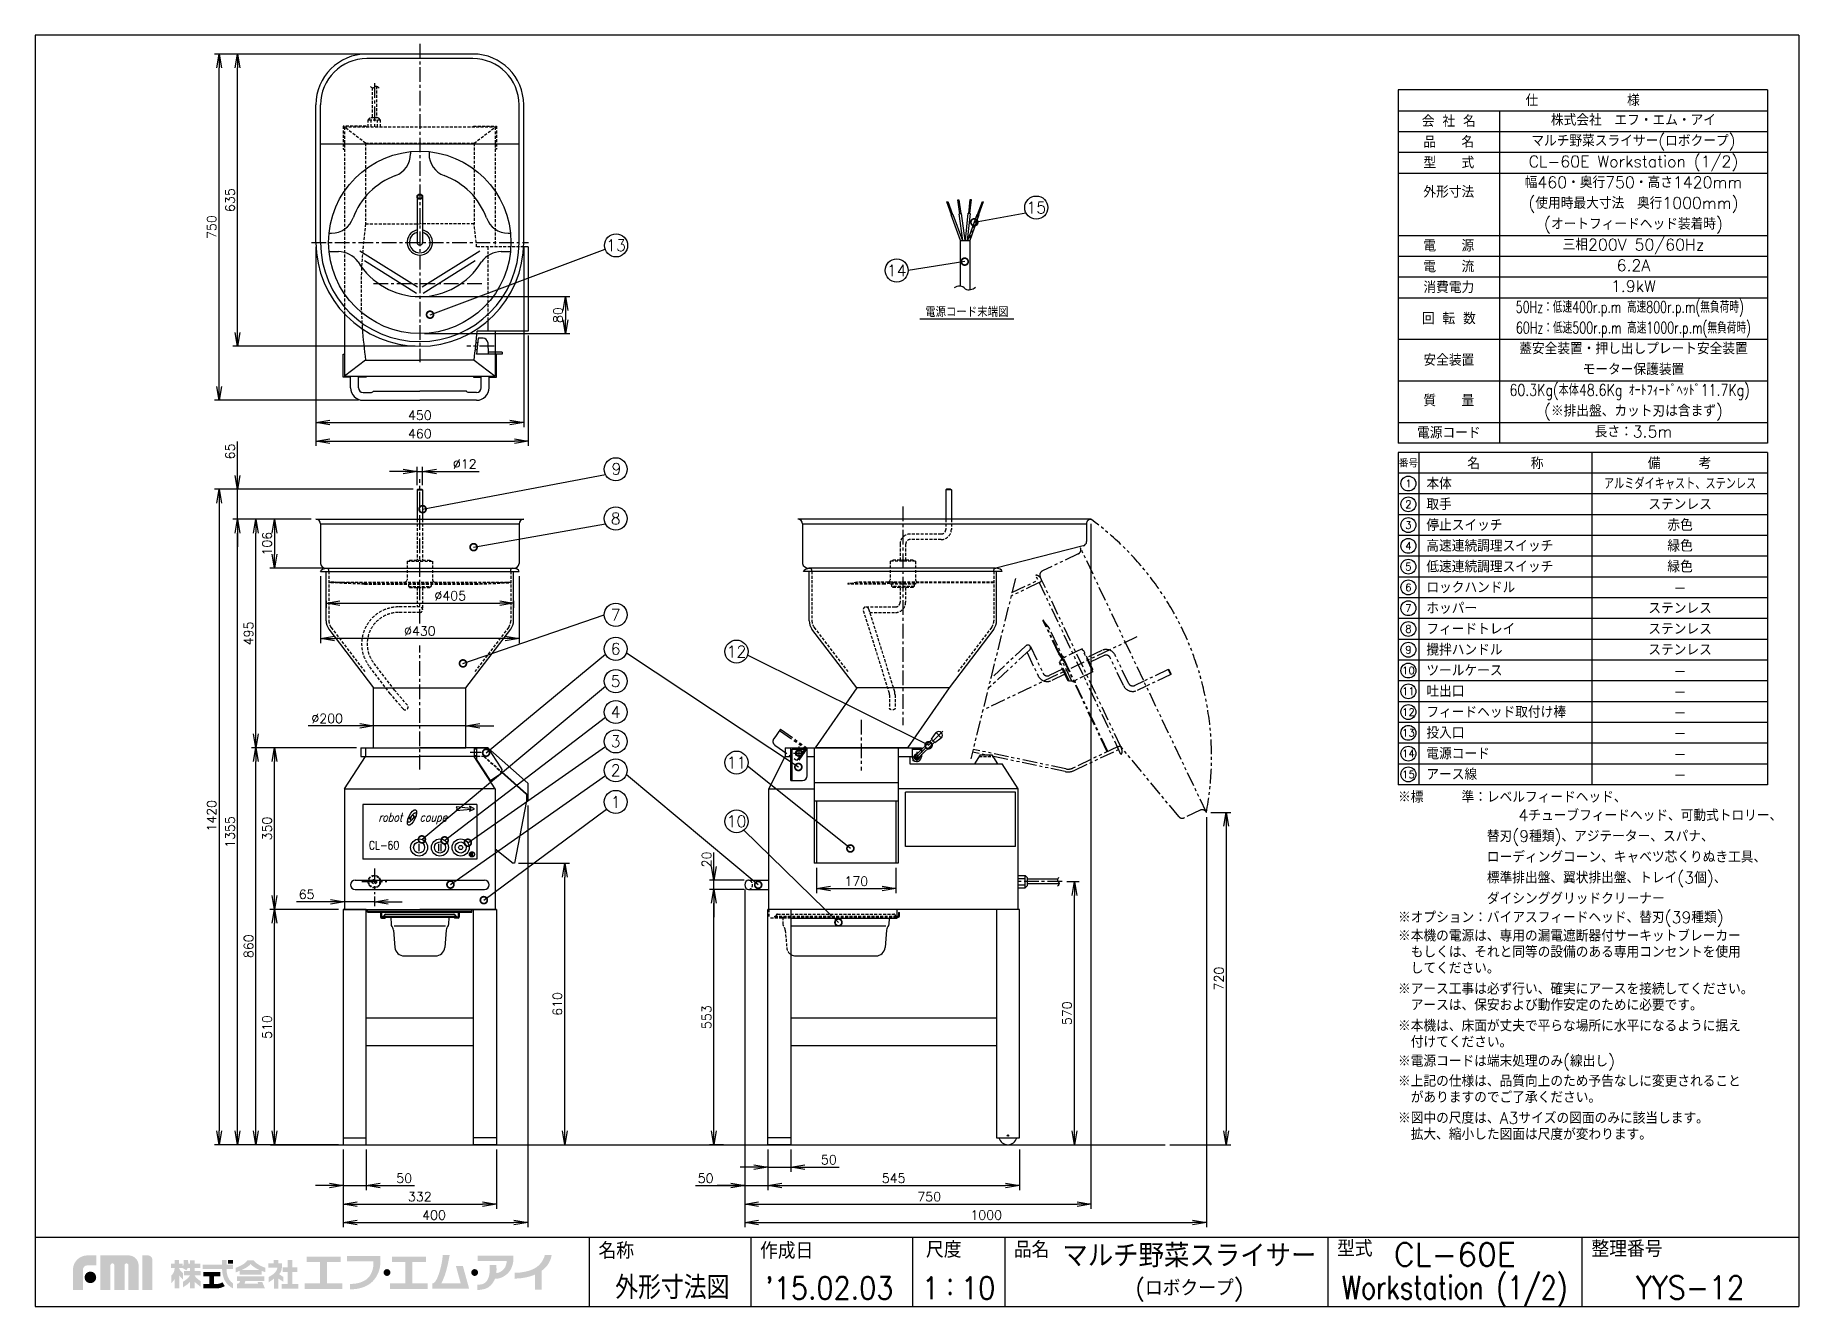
# Model space of a CAD drawing. Extents: x 230 to 4050, y -1 to 2754.
import ezdxf
from ezdxf.enums import TextEntityAlignment as Align

# ---------------------------------------------------------------- set-up
doc = ezdxf.new("R2010")
doc.units = 0
doc.header["$PDMODE"] = 3
for name, pattern in [('CENTER', [50.8, 31.75, -6.35, 6.35, -6.35]), ('HIDDEN', [9.525, 6.35, -3.175]), ('PHANTOM', [63.5, 31.75, -6.35, 6.35, -6.35, 6.35, -6.35])]:
    doc.linetypes.add(name, pattern=pattern)
doc.layers.get('0').update_dxf_attribs({"linetype": 'CONTINUOUS'})
doc.layers.get('DEFPOINTS').update_dxf_attribs({"linetype": 'CONTINUOUS'})
for name, color, linetype in [('DANMEN', 7, 'CONTINUOUS'), ('SIYOU', 7, 'CONTINUOUS'), ('SUNPOU', 7, 'CONTINUOUS'), ('WAKU', 7, 'CONTINUOUS')]:
    doc.layers.add(name, color=color, linetype=linetype)
doc.styles.add('BIGFONT', font='romans.shx', dxfattribs={"bigfont": 'bigfont.shx'})
doc.styles.add('BIKAN2', font='simplex', dxfattribs={"width": 0.8, "bigfont": 'extfont.shx'})
doc.styles.get("Standard").update_dxf_attribs({"font": 'romans.shx', "bigfont": 'extfont.shx'})
doc.dimstyles.get("Standard").update_dxf_attribs({"dimscale": 10, "dimtxt": 2, "dimasz": 3, "dimexe": 1, "dimexo": 1, "dimgap": 0.6, "dimtad": 3, "dimdec": 0, "dimzin": 0, "dimdsep": 46, "dimtxsty": 'STANDARD', "dimblk1": 'OPEN', "dimblk2": 'OPEN', "dimsah": 1, "dimcen": 1.5, "dimadec": 0, "dimazin": 0, "dimtfac": 1, "dimtdec": 0, "dimtmove": 0, "dimatfit": 0, "dimldrblk": 'DOTSMALL', "dimfxl": 1, "dimtvp": 1, "dimtolj": 1, "dimtzin": 0, "dimarcsym": 0})

msp = doc.modelspace()

# ---------------------------------------------------------------- texts
at = {"color": 2, "style": 'BIKAN2', "oblique": 15, "width": 0.8}
msp.add_text('robot   coupe', height=18.45, dxfattribs=at).set_placement((973.4, 1050.6))
at = {"color": 2, "style": 'BIKAN2', "width": 0.8}
msp.add_text('CL-60', height=18.45, dxfattribs=at).set_placement((952.6, 989.7))
at = {"layer": 'SIYOU'}
for s, p in [('仕\u3000\u3000\u3000\u3000\u3000\u3000\u3000様', (3582, 2612.5)), ('会 社 名', (3292, 2567.5)), ('品\u3000\u3000名', (3292, 2522.5)), ('型\u3000\u3000式', (3292, 2477.5)), ('外形寸法', (3292, 2414.2)), ('電\u3000\u3000源', (3292, 2297.5)), ('電\u3000\u3000流', (3292, 2252.5)), ('消費電力', (3292, 2207.5)), ('回 転 数', (3292, 2140)), ('安全装置', (3292.1, 2050)), ('質\u3000\u3000量', (3292, 1962.4)), ('電源コード', (3292, 1892.5))]:
    msp.add_text(s, height=25, dxfattribs=at).set_placement(p, align=Align.MIDDLE_CENTER)
at = {"layer": 'SIYOU', "color": 1}
for s, p in [('株式会社\u3000エフ・エム・アイ', (3692, 2570)), ('マルチ野菜スライサー(ロボクープ)', (3692, 2525)), ('CL-60E Workstation (1/2)', (3692, 2480)), ('幅460・奥行750・高さ1420mm', (3692, 2435)), ('(使用時最大寸法\u3000奥行1000mm)', (3692, 2390)), ('(オートフィードヘッド装着時)', (3692, 2345)), ('三相200V 50/60Hz', (3692, 2300)), ('6.2A', (3692, 2255)), ('1.9kW', (3692, 2210)), ('蓋安全装置・押し出しプレート安全装置', (3692, 2075)), ('モーター保護装置', (3692, 2030)), ('(※排出盤、カット刃は含まず)', (3692, 1940)), ('長さ：3.5m', (3692, 1895)), ('ステンレス', (3793, 1737.5)), ('赤色', (3793, 1692.5)), ('緑色', (3793, 1647.5)), ('緑色', (3793, 1602.5)), ('-', (3793, 1557.5)), ('ステンレス', (3793, 1512.5)), ('ステンレス', (3793, 1467.5)), ('ステンレス', (3793, 1422.5)), ('-', (3793, 1377.5)), ('-', (3793, 1332.5)), ('-', (3793, 1287.5)), ('-', (3793, 1242.5)), ('-', (3793, 1197.5)), ('-', (3793, 1152.5))]:
    msp.add_text(s, height=25, dxfattribs=at).set_placement(p, align=Align.MIDDLE_CENTER)
for s, width, p in [('50Hz：低速400r.p.m 高速800r.p.m(無負荷時)', 0.7, (3684.1, 2165)), ('60Hz：低速500r.p.m 高速1000r.p.m(無負荷時)', 0.7, (3692, 2120)), ('  60.3Kg(本体48.6Kg ｵｰﾄﾌｨｰﾄﾞﾍｯﾄﾞ11.7Kg)\u3000\u3000', 0.8, (3692, 1985)), ('アルミダイキャスト、ステンレス', 0.8, (3793, 1782.5))]:
    msp.add_text(s, height=25, dxfattribs=dict(at, width=width)).set_placement(p, align=Align.MIDDLE_CENTER)
at = {"layer": 'SIYOU', "color": 1, "style": 'BIGFONT'}
msp.add_text('電源コード末端図', height=20.5, dxfattribs=at).set_placement((2247.9, 2155.5), align=Align.MIDDLE)
at = {"layer": 'SIYOU'}
for s, height, p in [('番号', 16.07, (3204.5, 1827.5)), ('名\u3000\u3000\u3000\u3000称', 25, (3414.5, 1827.5)), ('備\u3000\u3000\u3000考', 25, (3792, 1827.5)), ('1', 16.1, (3204.5, 1782.5)), ('2', 16.1, (3204.5, 1737.5)), ('3', 16.1, (3204.5, 1692.5)), ('4', 16.1, (3204.5, 1647.5)), ('5', 16.1, (3204.5, 1602.5)), ('6', 16.1, (3204.5, 1557.5)), ('7', 16.1, (3204.5, 1512.5)), ('8', 16.1, (3204.5, 1467.5)), ('9', 16.1, (3204.5, 1422.5)), ('10', 16.07, (3204.5, 1377.5)), ('11', 16.07, (3204.5, 1332.5)), ('12', 16.07, (3204.5, 1287.5)), ('13', 16.07, (3204.5, 1242.5)), ('14', 16.07, (3204.5, 1197.5)), ('15', 16.07, (3204.5, 1152.5))]:
    msp.add_text(s, height=height, dxfattribs=at).set_placement(p, align=Align.MIDDLE)
at = {"layer": 'SIYOU', "color": 1}
for s, p in [('本体', (3243.4, 1782.5)), ('取手', (3243.4, 1737.5)), ('停止スイッチ', (3243.4, 1692.5)), ('高速連続調理スイッチ', (3243.4, 1647.5)), ('低速連続調理スイッチ', (3243.4, 1602.5)), ('ロックハンドル', (3243.4, 1557.5)), ('ホッパー', (3243.4, 1512.5)), ('フィードトレイ', (3243.4, 1467.5)), ('攪拌ハンドル', (3243.4, 1422.5)), ('ツールケース', (3243.4, 1377.5)), ('吐出口', (3243.4, 1332.5)), ('フィードヘッド取付け棒', (3243.4, 1287.5)), ('投入口', (3243.4, 1242.5)), ('電源コード', (3243.4, 1197.5)), ('アース線', (3243.4, 1152.5))]:
    msp.add_text(s, height=25, dxfattribs=at).set_placement(p, align=Align.MIDDLE_LEFT)
for s, p in [('※標\u3000\u3000\u3000準：レベルフィードヘッド、', (3182, 1091.1)), ('              4チューブフィードヘッド、可動式トロリー、', (3182, 1051.2)), ('\u3000\u3000\u3000\u3000\u3000\u3000\u3000替刃(9種類)、アジテーター、スパナ、', (3182, 1006.2)), ('\u3000\u3000\u3000\u3000\u3000\u3000\u3000ローディングコーン、キャベツ芯くりぬき工具、', (3182, 961.2)), ('\u3000\u3000\u3000\u3000\u3000\u3000\u3000標準排出盤、翼状排出盤、トレイ(3個)、', (3182, 916.2)), ('\u3000\u3000\u3000\u3000\u3000\u3000\u3000ダイシンググリッドクリーナー', (3182, 871.2)), ('※オプション：バイアスフィードヘッド、替刃(39種類)', (3182, 830.4)), ('※本機の電源は、専用の漏電遮断器付サーキットブレーカー ', (3182, 790.5)), ('\u3000もしくは、それと同等の設備のある専用コンセントを使用', (3182, 755.5)), ('\u3000してください。', (3182, 720.5)), ('※アース工事は必ず行い、確実にアースを接続してください。', (3182, 675.5)), ('\u3000アースは、保安および動作安定のために必要です。', (3182, 640.5)), ('※本機は、床面が丈夫で平らな場所に水平になるように据え', (3182, 595.5)), ('\u3000付けてください。', (3182, 560.5)), ('※電源コードは端末処理のみ(線出し)', (3182, 519.1)), ('※上記の仕様は、品質向上のため予告なしに変更されること', (3182, 475.7)), ('\u3000がありますのでご了承ください。', (3182, 440.7)), ('※図中の尺度は、A3サイズの図面のみに該当します。', (3182, 395.7)), ('\u3000拡大、縮小した図面は尺度が変わります。', (3182, 360.7))]:
    msp.add_text(s, height=25, dxfattribs=at).set_placement(p)
at = {"layer": 'SUNPOU'}
for s, p in [('15', (2398.3, 2380.3)), ('13', (1488.1, 2298.3)), ('14', (2096, 2244)), ('9', (1488.8, 1814.4)), ('8', (1487.3, 1706.7)), ('7', (1487.3, 1498.2)), ('6', (1487.3, 1424.4)), ('12', (1749, 1418.4)), ('5', (1487.3, 1354.5)), ('4', (1487.3, 1287.6)), ('3', (1487.3, 1223.9)), ('11', (1749, 1178.1)), ('2', (1487.3, 1161.3)), ('1', (1487.3, 1092.8)), ('10', (1749, 1050.8))]:
    msp.add_text(s, height=25, dxfattribs=at).set_placement(p, align=Align.MIDDLE)
at = {"layer": 'WAKU'}
for s, p in [('名称', (1450, 103.1)), ('作成日', (1800, 103.1)), ('尺度', (2159.5, 105.4)), ('品名', (2349.7, 105.4)), ('型式', (3049.9, 108)), ('整理番号', (3600.9, 107.1))]:
    msp.add_text(s, height=35, dxfattribs=at).set_placement(p)
at = {"layer": 'WAKU', "color": 1}
for s, height, p in [('マルチ野菜スライサー', 50, (2730, 112.5)), ('CL-60E', 50, (3305, 112.5)), ('(ロボクープ)', 35, (2730, 37.5))]:
    msp.add_text(s, height=height, dxfattribs=at).set_placement(p, align=Align.MIDDLE)
at = {"layer": 'WAKU', "color": 1, "width": 0.9}
for s, height, p in [('外形寸法図', 50, (1610, 16)), ("'15.02.03", 48, (1950, 16)), ('1：10', 48, (2230.3, 16)), ('YYS-12', 50, (3815, 16))]:
    msp.add_text(s, height=height, dxfattribs=at).set_placement(p, align=Align.CENTER)
at = {"layer": 'WAKU', "color": 1, "width": 0.8}
msp.add_text('Workstation (1/2)', height=50, dxfattribs=at).set_placement((3305, 37.5), align=Align.MIDDLE)

# ---------------------------------------------------------------- blocks, each defined once
blk = doc.blocks.new('_DotSmall')
at = {"color": 0, "linetype": 'ByBlock', "const_width": 0.5}
blk.add_lwpolyline([(-0.0625, 0, 1), (0.0625, 0, 1)], format="xyb", close=True, dxfattribs=at)
blk = doc.blocks.new('_OPEN')
at = {"color": 0, "linetype": 'ByBlock'}
for p, q in [((-1, 0.17), (0, 0)), ((0, 0), (-1, -0.17)), ((0, 0), (-1, 0))]:
    blk.add_line(p, q, dxfattribs=at)
blk = doc.blocks.new('*D6')
at = {"layer": 'DEFPOINTS', "color": 0}
for p in [(897, 350.2), (1229, 350.2), (1229, 221.8)]:
    blk.add_point(p, dxfattribs=at)
at = {"layer": 'SUNPOU', "color": 0, "lineweight": -2}
for p, q in [((897, 340.2), (897, 211.8)), ((1229, 340.2), (1229, 211.8)), ((927, 221.8), (1199, 221.8))]:
    blk.add_line(p, q, dxfattribs=at)
at = {"layer": 'SUNPOU', "color": 0, "lineweight": -2, "xscale": 30, "yscale": 30, "zscale": 30, "rotation": 180}
blk.add_blockref('_OPEN', (897, 221.8), dxfattribs=at)
at = {"layer": 'SUNPOU', "color": 0, "lineweight": -2, "xscale": 30, "yscale": 30, "zscale": 30}
blk.add_blockref('_OPEN', (1229, 221.8), dxfattribs=at)
at = {"layer": 'SUNPOU', "color": 0, "insert": (1063, 237.8), "char_height": 20, "attachment_point": 5}
blk.add_mtext('\\A1;332', dxfattribs=at)
blk = doc.blocks.new('*D7')
at = {"layer": 'DEFPOINTS', "color": 0}
for p in [(1816.9, 350.2), (2361.9, 350.2), (2361.9, 261.8)]:
    blk.add_point(p, dxfattribs=at)
at = {"layer": 'SUNPOU', "color": 0, "lineweight": -2}
for p, q in [((1816.9, 340.2), (1816.9, 251.8)), ((2361.9, 340.2), (2361.9, 251.8)), ((1846.9, 261.8), (2331.9, 261.8))]:
    blk.add_line(p, q, dxfattribs=at)
at = {"layer": 'SUNPOU', "color": 0, "lineweight": -2, "xscale": 30, "yscale": 30, "zscale": 30, "rotation": 180}
blk.add_blockref('_OPEN', (1816.9, 261.8), dxfattribs=at)
at = {"layer": 'SUNPOU', "color": 0, "lineweight": -2, "xscale": 30, "yscale": 30, "zscale": 30}
blk.add_blockref('_OPEN', (2361.9, 261.8), dxfattribs=at)
at = {"layer": 'SUNPOU', "color": 0, "insert": (2089.4, 277.8), "char_height": 20, "attachment_point": 5}
blk.add_mtext('\\A1;545', dxfattribs=at)
blk = doc.blocks.new('*D8')
at = {"layer": 'DEFPOINTS', "color": 0}
for p in [(897, 350.2), (947, 350.2), (947, 261.8)]:
    blk.add_point(p, dxfattribs=at)
at = {"layer": 'SUNPOU', "color": 0, "lineweight": -2}
for p, q in [((897, 340.2), (897, 251.8)), ((947, 340.2), (947, 251.8)), ((867, 261.8), (837, 261.8)), ((897, 261.8), (947, 261.8)), ((977, 261.8), (1051.4, 261.8))]:
    blk.add_line(p, q, dxfattribs=at)
at = {"layer": 'SUNPOU', "color": 0, "lineweight": -2, "xscale": 30, "yscale": 30, "zscale": 30}
blk.add_blockref('_OPEN', (897, 261.8), dxfattribs=at)
at = {"layer": 'SUNPOU', "color": 0, "lineweight": -2, "xscale": 30, "yscale": 30, "zscale": 30, "rotation": 180}
blk.add_blockref('_OPEN', (947, 261.8), dxfattribs=at)
at = {"layer": 'SUNPOU', "color": 0, "insert": (1029.2, 277.8), "char_height": 20, "attachment_point": 5}
blk.add_mtext('\\A1;50', dxfattribs=at)
blk = doc.blocks.new('*D9')
at = {"layer": 'DEFPOINTS', "color": 0}
for p in [(1816.9, 350.2), (1866.9, 350.2), (1866.9, 301.8)]:
    blk.add_point(p, dxfattribs=at)
at = {"layer": 'SUNPOU', "color": 0, "lineweight": -2}
for p, q in [((1816.9, 340.2), (1816.9, 291.8)), ((1866.9, 340.2), (1866.9, 291.8)), ((1786.9, 301.8), (1756.9, 301.8)), ((1816.9, 301.8), (1866.9, 301.8)), ((1896.9, 301.8), (1971.2, 301.8))]:
    blk.add_line(p, q, dxfattribs=at)
at = {"layer": 'SUNPOU', "color": 0, "lineweight": -2, "xscale": 30, "yscale": 30, "zscale": 30}
blk.add_blockref('_OPEN', (1816.9, 301.8), dxfattribs=at)
at = {"layer": 'SUNPOU', "color": 0, "lineweight": -2, "xscale": 30, "yscale": 30, "zscale": 30, "rotation": 180}
blk.add_blockref('_OPEN', (1866.9, 301.8), dxfattribs=at)
at = {"layer": 'SUNPOU', "color": 0, "insert": (1949, 317.8), "char_height": 20, "attachment_point": 5}
blk.add_mtext('\\A1;50', dxfattribs=at)
blk = doc.blocks.new('*D10')
at = {"layer": 'DEFPOINTS', "color": 0}
for p in [(748.1, 860.2), (897, 860.2), (864.1, 350.2)]:
    blk.add_point(p, dxfattribs=at)
at = {"layer": 'SUNPOU', "color": 0, "lineweight": -2}
for p, q in [((887, 860.2), (738.1, 860.2)), ((748.1, 380.2), (748.1, 830.2)), ((854.1, 350.2), (738.1, 350.2))]:
    blk.add_line(p, q, dxfattribs=at)
at = {"layer": 'SUNPOU', "color": 0, "lineweight": -2, "xscale": 30, "yscale": 30, "zscale": 30}
for p, rotation in [((748.1, 860.2), 90), ((748.1, 350.2), 270)]:
    blk.add_blockref('_OPEN', p, dxfattribs=dict(at, rotation=rotation))
at = {"layer": 'SUNPOU', "color": 0, "insert": (732.1, 605.2), "char_height": 20, "attachment_point": 5, "rotation": 90}
blk.add_mtext('\\A1;510', dxfattribs=at)
blk = doc.blocks.new('*D11')
at = {"layer": 'DEFPOINTS', "color": 0}
for p in [(748.1, 1210.2), (935.5, 1210.2), (897, 860.2)]:
    blk.add_point(p, dxfattribs=at)
at = {"layer": 'SUNPOU', "color": 0, "lineweight": -2}
for p, q in [((925.5, 1210.2), (738.1, 1210.2)), ((748.1, 890.2), (748.1, 1180.2)), ((887, 860.2), (738.1, 860.2))]:
    blk.add_line(p, q, dxfattribs=at)
at = {"layer": 'SUNPOU', "color": 0, "lineweight": -2, "xscale": 30, "yscale": 30, "zscale": 30}
for p, rotation in [((748.1, 1210.2), 90), ((748.1, 860.2), 270)]:
    blk.add_blockref('_OPEN', p, dxfattribs=dict(at, rotation=rotation))
at = {"layer": 'SUNPOU', "color": 0, "insert": (732.1, 1035.2), "char_height": 20, "attachment_point": 5, "rotation": 90}
blk.add_mtext('\\A1;350', dxfattribs=at)
blk = doc.blocks.new('*D12')
at = {"layer": 'DEFPOINTS', "color": 0}
for p in [(668.1, 1705.2), (838, 1705.2), (897, 350.2)]:
    blk.add_point(p, dxfattribs=at)
at = {"layer": 'SUNPOU', "color": 0, "lineweight": -2}
for p, q in [((828, 1705.2), (658.1, 1705.2)), ((668.1, 380.2), (668.1, 1675.2)), ((887, 350.2), (658.1, 350.2))]:
    blk.add_line(p, q, dxfattribs=at)
at = {"layer": 'SUNPOU', "color": 0, "lineweight": -2, "xscale": 30, "yscale": 30, "zscale": 30}
for p, rotation in [((668.1, 1705.2), 90), ((668.1, 350.2), 270)]:
    blk.add_blockref('_OPEN', p, dxfattribs=dict(at, rotation=rotation))
at = {"layer": 'SUNPOU', "color": 0, "insert": (652.1, 1027.7), "char_height": 20, "attachment_point": 5, "rotation": 90}
blk.add_mtext('\\A1;1355', dxfattribs=at)
blk = doc.blocks.new('*D13')
at = {"layer": 'DEFPOINTS', "color": 0}
for p in [(1058.5, 1770.2), (628.1, 350.2), (897, 350.2)]:
    blk.add_point(p, dxfattribs=at)
at = {"layer": 'SUNPOU', "color": 0, "lineweight": -2}
for p, q in [((1048.5, 1770.2), (618.1, 1770.2)), ((628.1, 1740.2), (628.1, 380.2)), ((887, 350.2), (618.1, 350.2))]:
    blk.add_line(p, q, dxfattribs=at)
at = {"layer": 'SUNPOU', "color": 0, "lineweight": -2, "xscale": 30, "yscale": 30, "zscale": 30}
for p, rotation in [((628.1, 1770.2), 90), ((628.1, 350.2), 270)]:
    blk.add_blockref('_OPEN', p, dxfattribs=dict(at, rotation=rotation))
at = {"layer": 'SUNPOU', "color": 0, "insert": (612.1, 1062.7), "char_height": 20, "attachment_point": 5, "rotation": 90}
blk.add_mtext('\\A1;1420', dxfattribs=at)
blk = doc.blocks.new('*D14')
at = {"layer": 'DEFPOINTS', "color": 0}
for p in [(838, 2304.9), (1288, 2304.9), (1288, 1914.5)]:
    blk.add_point(p, dxfattribs=at)
at = {"layer": 'SUNPOU', "color": 0, "lineweight": -2}
for p, q in [((838, 2294.9), (838, 1904.5)), ((1288, 2294.9), (1288, 1904.5)), ((868, 1914.5), (1258, 1914.5))]:
    blk.add_line(p, q, dxfattribs=at)
at = {"layer": 'SUNPOU', "color": 0, "lineweight": -2, "xscale": 30, "yscale": 30, "zscale": 30, "rotation": 180}
blk.add_blockref('_OPEN', (838, 1914.5), dxfattribs=at)
at = {"layer": 'SUNPOU', "color": 0, "lineweight": -2, "xscale": 30, "yscale": 30, "zscale": 30}
blk.add_blockref('_OPEN', (1288, 1914.5), dxfattribs=at)
at = {"layer": 'SUNPOU', "color": 0, "insert": (1063, 1930.5), "char_height": 20, "attachment_point": 5}
blk.add_mtext('\\A1;450', dxfattribs=at)
blk = doc.blocks.new('*D15')
at = {"layer": 'DEFPOINTS', "color": 0}
for p in [(668.1, 2712.9), (949, 2712.9), (1063, 2079.9)]:
    blk.add_point(p, dxfattribs=at)
at = {"layer": 'SUNPOU', "color": 0, "lineweight": -2}
for p, q in [((939, 2712.9), (658.1, 2712.9)), ((668.1, 2109.9), (668.1, 2682.9)), ((1053, 2079.9), (658.1, 2079.9))]:
    blk.add_line(p, q, dxfattribs=at)
at = {"layer": 'SUNPOU', "color": 0, "lineweight": -2, "xscale": 30, "yscale": 30, "zscale": 30}
for p, rotation in [((668.1, 2712.9), 90), ((668.1, 2079.9), 270)]:
    blk.add_blockref('_OPEN', p, dxfattribs=dict(at, rotation=rotation))
at = {"layer": 'SUNPOU', "color": 0, "insert": (652.1, 2396.4), "char_height": 20, "attachment_point": 5, "rotation": 90}
blk.add_mtext('\\A1;635', dxfattribs=at)
blk = doc.blocks.new('*D16')
at = {"layer": 'DEFPOINTS', "color": 0}
for p in [(963, 1256.1), (1163, 1257.6), (1163, 1256.1)]:
    blk.add_point(p, dxfattribs=at)
at = {"layer": 'SUNPOU', "color": 0, "lineweight": -2}
for p, q in [((963, 1266.1), (963, 1267.6)), ((1163, 1266.1), (1163, 1267.6)), ((933, 1257.6), (821.5, 1257.6)), ((1163, 1257.6), (963, 1257.6)), ((1193, 1257.6), (1223, 1257.6))]:
    blk.add_line(p, q, dxfattribs=at)
at = {"layer": 'SUNPOU', "color": 0, "lineweight": -2, "xscale": 30, "yscale": 30, "zscale": 30}
blk.add_blockref('_OPEN', (963, 1257.6), dxfattribs=at)
at = {"layer": 'SUNPOU', "color": 0, "lineweight": -2, "xscale": 30, "yscale": 30, "zscale": 30, "rotation": 180}
blk.add_blockref('_OPEN', (1163, 1257.6), dxfattribs=at)
at = {"layer": 'SUNPOU', "color": 0, "insert": (862.3, 1273.6), "char_height": 20, "attachment_point": 5}
blk.add_mtext('\\A1;%%C200', dxfattribs=at)
blk = doc.blocks.new('*D17')
at = {"layer": 'DEFPOINTS', "color": 0}
for p in [(838, 1705.2), (748.1, 1599.2), (863, 1599.2)]:
    blk.add_point(p, dxfattribs=at)
at = {"layer": 'SUNPOU', "color": 0, "lineweight": -2}
for p, q in [((828, 1705.2), (738.1, 1705.2)), ((748.1, 1675.2), (748.1, 1629.2)), ((853, 1599.2), (738.1, 1599.2))]:
    blk.add_line(p, q, dxfattribs=at)
at = {"layer": 'SUNPOU', "color": 0, "lineweight": -2, "xscale": 30, "yscale": 30, "zscale": 30}
for p, rotation in [((748.1, 1705.2), 90), ((748.1, 1599.2), 270)]:
    blk.add_blockref('_OPEN', p, dxfattribs=dict(at, rotation=rotation))
at = {"layer": 'SUNPOU', "color": 0, "insert": (732.1, 1652.2), "char_height": 20, "attachment_point": 5, "rotation": 90}
blk.add_mtext('\\A1;106', dxfattribs=at)
blk = doc.blocks.new('*D18')
at = {"layer": 'DEFPOINTS', "color": 0}
for p in [(860, 1538.8), (1266, 1538.8), (1266, 1523.4)]:
    blk.add_point(p, dxfattribs=at)
at = {"layer": 'SUNPOU', "color": 0, "lineweight": -2}
for p, q in [((860, 1528.8), (860, 1513.4)), ((1266, 1528.8), (1266, 1513.4)), ((890, 1523.4), (1236, 1523.4))]:
    blk.add_line(p, q, dxfattribs=at)
at = {"layer": 'SUNPOU', "color": 0, "lineweight": -2, "xscale": 30, "yscale": 30, "zscale": 30, "rotation": 180}
blk.add_blockref('_OPEN', (860, 1523.4), dxfattribs=at)
at = {"layer": 'SUNPOU', "color": 0, "lineweight": -2, "xscale": 30, "yscale": 30, "zscale": 30}
blk.add_blockref('_OPEN', (1266, 1523.4), dxfattribs=at)
at = {"layer": 'SUNPOU', "color": 0, "insert": (1128.9, 1539.4), "char_height": 20, "attachment_point": 5}
blk.add_mtext('\\A1;%%C405', dxfattribs=at)
blk = doc.blocks.new('*D19')
at = {"layer": 'DEFPOINTS', "color": 0}
for p in [(1266.5, 960.2), (1377, 960.2), (1369.7, 350.2)]:
    blk.add_point(p, dxfattribs=at)
at = {"layer": 'SUNPOU', "color": 0, "lineweight": -2}
for p, q in [((1276.5, 960.2), (1387, 960.2)), ((1377, 380.2), (1377, 930.2)), ((1379.7, 350.2), (1387, 350.2))]:
    blk.add_line(p, q, dxfattribs=at)
at = {"layer": 'SUNPOU', "color": 0, "lineweight": -2, "xscale": 30, "yscale": 30, "zscale": 30}
for p, rotation in [((1377, 960.2), 90), ((1377, 350.2), 270)]:
    blk.add_blockref('_OPEN', p, dxfattribs=dict(at, rotation=rotation))
at = {"layer": 'SUNPOU', "color": 0, "insert": (1361, 655.2), "char_height": 20, "attachment_point": 5, "rotation": 90}
blk.add_mtext('\\A1;610', dxfattribs=at)
blk = doc.blocks.new('*D20')
at = {"layer": 'DEFPOINTS', "color": 0}
for p in [(1297, 1095.2), (897, 350.2), (1297, 181.8)]:
    blk.add_point(p, dxfattribs=at)
at = {"layer": 'SUNPOU', "color": 0, "lineweight": -2}
for p, q in [((1297, 1085.2), (1297, 171.8)), ((897, 340.2), (897, 171.8)), ((927, 181.8), (1267, 181.8))]:
    blk.add_line(p, q, dxfattribs=at)
at = {"layer": 'SUNPOU', "color": 0, "lineweight": -2, "xscale": 30, "yscale": 30, "zscale": 30, "rotation": 180}
blk.add_blockref('_OPEN', (897, 181.8), dxfattribs=at)
at = {"layer": 'SUNPOU', "color": 0, "lineweight": -2, "xscale": 30, "yscale": 30, "zscale": 30}
blk.add_blockref('_OPEN', (1297, 181.8), dxfattribs=at)
at = {"layer": 'SUNPOU', "color": 0, "insert": (1093.8, 197.8), "char_height": 20, "attachment_point": 5}
blk.add_mtext('\\A1;400', dxfattribs=at)
blk = doc.blocks.new('*D21')
at = {"layer": 'DEFPOINTS', "color": 0}
for p in [(1700.2, 903.2), (1775.9, 903.2), (1730.8, 350.2)]:
    blk.add_point(p, dxfattribs=at)
at = {"layer": 'SUNPOU', "color": 0, "lineweight": -2}
for p, q in [((1765.9, 903.2), (1690.2, 903.2)), ((1700.2, 380.2), (1700.2, 873.2)), ((1720.8, 350.2), (1690.2, 350.2))]:
    blk.add_line(p, q, dxfattribs=at)
at = {"layer": 'SUNPOU', "color": 0, "lineweight": -2, "xscale": 30, "yscale": 30, "zscale": 30}
for p, rotation in [((1700.2, 903.2), 90), ((1700.2, 350.2), 270)]:
    blk.add_blockref('_OPEN', p, dxfattribs=dict(at, rotation=rotation))
at = {"layer": 'SUNPOU', "color": 0, "insert": (1684.2, 626.7), "char_height": 20, "attachment_point": 5, "rotation": 90}
blk.add_mtext('\\A1;553', dxfattribs=at)
blk = doc.blocks.new('*D22')
at = {"layer": 'DEFPOINTS', "color": 0}
for p in [(1700.2, 923.2), (1775.4, 923.2), (1775.2, 903.2)]:
    blk.add_point(p, dxfattribs=at)
at = {"layer": 'SUNPOU', "color": 0, "lineweight": -2}
for p, q in [((1700.2, 953.2), (1700.2, 983.2)), ((1765.4, 923.2), (1690.2, 923.2)), ((1700.2, 903.2), (1700.2, 923.2)), ((1765.2, 903.2), (1690.2, 903.2)), ((1700.2, 873.2), (1700.2, 843.2))]:
    blk.add_line(p, q, dxfattribs=at)
at = {"layer": 'SUNPOU', "color": 0, "lineweight": -2, "xscale": 30, "yscale": 30, "zscale": 30}
for p, rotation in [((1700.2, 923.2), 270), ((1700.2, 903.2), 90)]:
    blk.add_blockref('_OPEN', p, dxfattribs=dict(at, rotation=rotation))
at = {"layer": 'SUNPOU', "color": 0, "insert": (1684.2, 968.2), "char_height": 20, "attachment_point": 5, "rotation": 90}
blk.add_mtext('\\A1;20', dxfattribs=at)
blk = doc.blocks.new('*D23')
at = {"layer": 'DEFPOINTS', "color": 0}
for p in [(2516.9, 1705.2), (1766.9, 350.2), (2516.9, 221.8)]:
    blk.add_point(p, dxfattribs=at)
at = {"layer": 'SUNPOU', "color": 0, "lineweight": -2}
for p, q in [((2516.9, 1695.2), (2516.9, 211.8)), ((1766.9, 340.2), (1766.9, 211.8)), ((1796.9, 221.8), (2486.9, 221.8))]:
    blk.add_line(p, q, dxfattribs=at)
at = {"layer": 'SUNPOU', "color": 0, "lineweight": -2, "xscale": 30, "yscale": 30, "zscale": 30, "rotation": 180}
blk.add_blockref('_OPEN', (1766.9, 221.8), dxfattribs=at)
at = {"layer": 'SUNPOU', "color": 0, "lineweight": -2, "xscale": 30, "yscale": 30, "zscale": 30}
blk.add_blockref('_OPEN', (2516.9, 221.8), dxfattribs=at)
at = {"layer": 'SUNPOU', "color": 0, "insert": (2166.6, 237.8), "char_height": 20, "attachment_point": 5}
blk.add_mtext('\\A1;750', dxfattribs=at)
blk = doc.blocks.new('*D24')
at = {"layer": 'DEFPOINTS', "color": 0}
for p in [(708.1, 1210.2), (935.5, 1210.2), (897, 350.2)]:
    blk.add_point(p, dxfattribs=at)
at = {"layer": 'SUNPOU', "color": 0, "lineweight": -2}
for p, q in [((925.5, 1210.2), (698.1, 1210.2)), ((708.1, 380.2), (708.1, 1180.2)), ((887, 350.2), (698.1, 350.2))]:
    blk.add_line(p, q, dxfattribs=at)
at = {"layer": 'SUNPOU', "color": 0, "lineweight": -2, "xscale": 30, "yscale": 30, "zscale": 30}
for p, rotation in [((708.1, 1210.2), 90), ((708.1, 350.2), 270)]:
    blk.add_blockref('_OPEN', p, dxfattribs=dict(at, rotation=rotation))
at = {"layer": 'SUNPOU', "color": 0, "insert": (692.1, 780.2), "char_height": 20, "attachment_point": 5, "rotation": 90}
blk.add_mtext('\\A1;860', dxfattribs=at)
blk = doc.blocks.new('*D25')
at = {"layer": 'DEFPOINTS', "color": 0}
for p in [(2454.4, 920.2), (2481, 920.2), (2443.2, 350.2)]:
    blk.add_point(p, dxfattribs=at)
at = {"layer": 'SUNPOU', "color": 0, "lineweight": -2}
for p, q in [((2464.4, 920.2), (2491, 920.2)), ((2481, 380.2), (2481, 890.2)), ((2453.2, 350.2), (2491, 350.2))]:
    blk.add_line(p, q, dxfattribs=at)
at = {"layer": 'SUNPOU', "color": 0, "lineweight": -2, "xscale": 30, "yscale": 30, "zscale": 30}
for p, rotation in [((2481, 920.2), 90), ((2481, 350.2), 270)]:
    blk.add_blockref('_OPEN', p, dxfattribs=dict(at, rotation=rotation))
at = {"layer": 'SUNPOU', "color": 0, "insert": (2465, 635.2), "char_height": 20, "attachment_point": 5, "rotation": 90}
blk.add_mtext('\\A1;570', dxfattribs=at)
blk = doc.blocks.new('*D26')
at = {"layer": 'DEFPOINTS', "color": 0}
for p in [(1922.4, 960.2), (2094.4, 960.2), (2094.4, 905.1)]:
    blk.add_point(p, dxfattribs=at)
at = {"layer": 'SUNPOU', "color": 0, "lineweight": -2}
for p, q in [((1922.4, 950.2), (1922.4, 895.1)), ((2094.4, 950.2), (2094.4, 895.1)), ((1952.4, 905.1), (2064.4, 905.1))]:
    blk.add_line(p, q, dxfattribs=at)
at = {"layer": 'SUNPOU', "color": 0, "lineweight": -2, "xscale": 30, "yscale": 30, "zscale": 30, "rotation": 180}
blk.add_blockref('_OPEN', (1922.4, 905.1), dxfattribs=at)
at = {"layer": 'SUNPOU', "color": 0, "lineweight": -2, "xscale": 30, "yscale": 30, "zscale": 30}
blk.add_blockref('_OPEN', (2094.4, 905.1), dxfattribs=at)
at = {"layer": 'SUNPOU', "color": 0, "insert": (2008.4, 921.1), "char_height": 20, "attachment_point": 5}
blk.add_mtext('\\A1;170', dxfattribs=at)
blk = doc.blocks.new('*D27')
at = {"layer": 'DEFPOINTS', "color": 0}
for p in [(1063, 2187.4), (1063, 2107.4), (1378.3, 2107.4)]:
    blk.add_point(p, dxfattribs=at)
at = {"layer": 'SUNPOU', "color": 0, "lineweight": -2}
for p, q in [((1073, 2187.4), (1388.3, 2187.4)), ((1378.3, 2157.4), (1378.3, 2137.4)), ((1073, 2107.4), (1388.3, 2107.4))]:
    blk.add_line(p, q, dxfattribs=at)
at = {"layer": 'SUNPOU', "color": 0, "lineweight": -2, "xscale": 30, "yscale": 30, "zscale": 30}
for p, rotation in [((1378.3, 2187.4), 90), ((1378.3, 2107.4), 270)]:
    blk.add_blockref('_OPEN', p, dxfattribs=dict(at, rotation=rotation))
at = {"layer": 'SUNPOU', "color": 0, "insert": (1362.3, 2147.4), "char_height": 20, "attachment_point": 5, "rotation": 90}
blk.add_mtext('\\A1;80', dxfattribs=at)
blk = doc.blocks.new('*D28')
at = {"layer": 'DEFPOINTS', "color": 0}
for p in [(899.5, 898.2), (964.5, 898.2), (899.5, 876.7)]:
    blk.add_point(p, dxfattribs=at)
at = {"layer": 'SUNPOU', "color": 0, "lineweight": -2}
for p, q in [((899.5, 888.2), (899.5, 866.7)), ((964.5, 888.2), (964.5, 866.7)), ((869.5, 876.7), (796.1, 876.7)), ((964.5, 876.7), (899.5, 876.7)), ((994.5, 876.7), (1024.5, 876.7))]:
    blk.add_line(p, q, dxfattribs=at)
at = {"layer": 'SUNPOU', "color": 0, "lineweight": -2, "xscale": 30, "yscale": 30, "zscale": 30}
blk.add_blockref('_OPEN', (899.5, 876.7), dxfattribs=at)
at = {"layer": 'SUNPOU', "color": 0, "lineweight": -2, "xscale": 30, "yscale": 30, "zscale": 30, "rotation": 180}
blk.add_blockref('_OPEN', (964.5, 876.7), dxfattribs=at)
at = {"layer": 'SUNPOU', "color": 0, "insert": (817.8, 892.7), "char_height": 20, "attachment_point": 5}
blk.add_mtext('\\A1;65', dxfattribs=at)
blk = doc.blocks.new('*D29')
at = {"layer": 'DEFPOINTS', "color": 0}
for p in [(708.1, 1705.2), (838, 1705.2), (935.5, 1210.2)]:
    blk.add_point(p, dxfattribs=at)
at = {"layer": 'SUNPOU', "color": 0, "lineweight": -2}
for p, q in [((828, 1705.2), (698.1, 1705.2)), ((708.1, 1240.2), (708.1, 1675.2)), ((925.5, 1210.2), (698.1, 1210.2))]:
    blk.add_line(p, q, dxfattribs=at)
at = {"layer": 'SUNPOU', "color": 0, "lineweight": -2, "xscale": 30, "yscale": 30, "zscale": 30}
for p, rotation in [((708.1, 1705.2), 90), ((708.1, 1210.2), 270)]:
    blk.add_blockref('_OPEN', p, dxfattribs=dict(at, rotation=rotation))
at = {"layer": 'SUNPOU', "color": 0, "insert": (692.1, 1457.7), "char_height": 20, "attachment_point": 5, "rotation": 90}
blk.add_mtext('\\A1;495', dxfattribs=at)
blk = doc.blocks.new('*D30')
at = {"layer": 'DEFPOINTS', "color": 0}
for p in [(2766.8, 1070.1), (1766.9, 350.2), (2766.8, 181.8)]:
    blk.add_point(p, dxfattribs=at)
at = {"layer": 'SUNPOU', "color": 0, "lineweight": -2}
for p, q in [((2766.8, 1060.1), (2766.8, 171.8)), ((1766.9, 340.2), (1766.9, 171.8)), ((1796.9, 181.8), (2736.8, 181.8))]:
    blk.add_line(p, q, dxfattribs=at)
at = {"layer": 'SUNPOU', "color": 0, "lineweight": -2, "xscale": 30, "yscale": 30, "zscale": 30, "rotation": 180}
blk.add_blockref('_OPEN', (1766.9, 181.8), dxfattribs=at)
at = {"layer": 'SUNPOU', "color": 0, "lineweight": -2, "xscale": 30, "yscale": 30, "zscale": 30}
blk.add_blockref('_OPEN', (2766.8, 181.8), dxfattribs=at)
at = {"layer": 'SUNPOU', "color": 0, "insert": (2289.9, 197.8), "char_height": 20, "attachment_point": 5}
blk.add_mtext('\\A1;1000', dxfattribs=at)
blk = doc.blocks.new('*D31')
at = {"layer": 'DEFPOINTS', "color": 0}
for p in [(848, 1592.2), (1278, 1592.2), (848, 1447)]:
    blk.add_point(p, dxfattribs=at)
at = {"layer": 'SUNPOU', "color": 0, "lineweight": -2}
for p, q in [((848, 1582.2), (848, 1437)), ((1278, 1582.2), (1278, 1437)), ((1248, 1447), (878, 1447))]:
    blk.add_line(p, q, dxfattribs=at)
at = {"layer": 'SUNPOU', "color": 0, "lineweight": -2, "xscale": 30, "yscale": 30, "zscale": 30, "rotation": 180}
blk.add_blockref('_OPEN', (848, 1447), dxfattribs=at)
at = {"layer": 'SUNPOU', "color": 0, "lineweight": -2, "xscale": 30, "yscale": 30, "zscale": 30}
blk.add_blockref('_OPEN', (1278, 1447), dxfattribs=at)
at = {"layer": 'SUNPOU', "color": 0, "insert": (1063, 1463), "char_height": 20, "attachment_point": 5}
blk.add_mtext('\\A1;%%C430', dxfattribs=at)
blk = doc.blocks.new('*D32')
at = {"layer": 'DEFPOINTS', "color": 0}
for p in [(1069, 1808.8), (1057, 1768.7), (1069, 1768.7)]:
    blk.add_point(p, dxfattribs=at)
at = {"layer": 'SUNPOU', "color": 0, "lineweight": -2}
for p, q in [((1027, 1808.8), (997, 1808.8)), ((1057, 1778.7), (1057, 1818.8)), ((1057, 1808.8), (1069, 1808.8)), ((1069, 1778.7), (1069, 1818.8)), ((1099, 1808.8), (1191.5, 1808.8))]:
    blk.add_line(p, q, dxfattribs=at)
at = {"layer": 'SUNPOU', "color": 0, "lineweight": -2, "xscale": 30, "yscale": 30, "zscale": 30}
blk.add_blockref('_OPEN', (1057, 1808.8), dxfattribs=at)
at = {"layer": 'SUNPOU', "color": 0, "lineweight": -2, "xscale": 30, "yscale": 30, "zscale": 30, "rotation": 180}
blk.add_blockref('_OPEN', (1069, 1808.8), dxfattribs=at)
at = {"layer": 'SUNPOU', "color": 0, "insert": (1160.3, 1824.8), "char_height": 20, "attachment_point": 5}
blk.add_mtext('\\A1;%%C12', dxfattribs=at)
blk = doc.blocks.new('*D4')
at = {"layer": 'DEFPOINTS', "color": 0}
for p in [(1766.9, 913.2), (1816.9, 350.2), (1816.9, 261.8)]:
    blk.add_point(p, dxfattribs=at)
at = {"layer": 'SUNPOU', "color": 0, "lineweight": -2}
for p, q in [((1766.9, 903.2), (1766.9, 251.8)), ((1816.9, 340.2), (1816.9, 251.8)), ((1660, 261.8), (1766.9, 261.8)), ((1736.9, 261.8), (1706.9, 261.8)), ((1766.9, 261.8), (1816.9, 261.8)), ((1766.9, 261.8), (1816.9, 261.8)), ((1846.9, 261.8), (1876.9, 261.8))]:
    blk.add_line(p, q, dxfattribs=at)
at = {"layer": 'SUNPOU', "color": 0, "lineweight": -2, "xscale": 30, "yscale": 30, "zscale": 30}
blk.add_blockref('_OPEN', (1766.9, 261.8), dxfattribs=at)
at = {"layer": 'SUNPOU', "color": 0, "lineweight": -2, "xscale": 30, "yscale": 30, "zscale": 30, "rotation": 180}
blk.add_blockref('_OPEN', (1816.9, 261.8), dxfattribs=at)
at = {"layer": 'SUNPOU', "color": 0, "insert": (1682.2, 277.8), "char_height": 20, "attachment_point": 5}
blk.add_mtext('\\A1;50', dxfattribs=at)
blk = doc.blocks.new('*D5')
at = {"layer": 'DEFPOINTS', "color": 0}
for p in [(628.1, 2712.9), (909, 2712.9), (940, 1962.9)]:
    blk.add_point(p, dxfattribs=at)
at = {"layer": 'SUNPOU', "color": 0, "lineweight": -2}
for p, q in [((899, 2712.9), (618.1, 2712.9)), ((628.1, 1992.9), (628.1, 2682.9)), ((930, 1962.9), (618.1, 1962.9))]:
    blk.add_line(p, q, dxfattribs=at)
at = {"layer": 'SUNPOU', "color": 0, "lineweight": -2, "xscale": 30, "yscale": 30, "zscale": 30}
for p, rotation in [((628.1, 2712.9), 90), ((628.1, 1962.9), 270)]:
    blk.add_blockref('_OPEN', p, dxfattribs=dict(at, rotation=rotation))
at = {"layer": 'SUNPOU', "color": 0, "insert": (612.1, 2337.9), "char_height": 20, "attachment_point": 5, "rotation": 90}
blk.add_mtext('\\A1;750', dxfattribs=at)
blk = doc.blocks.new('*D33')
at = {"layer": 'DEFPOINTS', "color": 0}
for p in [(2766.8, 1070.2), (2677.6, 350.2), (2810, 350.2)]:
    blk.add_point(p, dxfattribs=at)
at = {"layer": 'SUNPOU', "color": 0, "lineweight": -2}
for p, q in [((2776.8, 1070.2), (2820, 1070.2)), ((2810, 1040.2), (2810, 380.2)), ((2687.6, 350.2), (2820, 350.2))]:
    blk.add_line(p, q, dxfattribs=at)
at = {"layer": 'SUNPOU', "color": 0, "lineweight": -2, "xscale": 30, "yscale": 30, "zscale": 30}
for p, rotation in [((2810, 1070.2), 90), ((2810, 350.2), 270)]:
    blk.add_blockref('_OPEN', p, dxfattribs=dict(at, rotation=rotation))
at = {"layer": 'SUNPOU', "color": 0, "insert": (2794, 710.2), "char_height": 20, "attachment_point": 5, "rotation": 90}
blk.add_mtext('\\A1;720', dxfattribs=at)
blk = doc.blocks.new('*D34')
at = {"layer": 'DEFPOINTS', "color": 0}
for p in [(668.1, 1770.2), (1058.5, 1770.2), (838, 1705.2)]:
    blk.add_point(p, dxfattribs=at)
at = {"layer": 'SUNPOU', "color": 0, "lineweight": -2}
for p, q in [((668.1, 1800.2), (668.1, 1873.7)), ((1048.5, 1770.2), (658.1, 1770.2)), ((668.1, 1705.2), (668.1, 1770.2)), ((828, 1705.2), (658.1, 1705.2)), ((668.1, 1675.2), (668.1, 1645.2))]:
    blk.add_line(p, q, dxfattribs=at)
at = {"layer": 'SUNPOU', "color": 0, "lineweight": -2, "xscale": 30, "yscale": 30, "zscale": 30}
for p, rotation in [((668.1, 1770.2), 270), ((668.1, 1705.2), 90)]:
    blk.add_blockref('_OPEN', p, dxfattribs=dict(at, rotation=rotation))
at = {"layer": 'SUNPOU', "color": 0, "insert": (652.1, 1851.9), "char_height": 20, "attachment_point": 5, "rotation": 90}
blk.add_mtext('\\A1;65', dxfattribs=at)
blk = doc.blocks.new('*D35')
at = {"layer": 'DEFPOINTS', "color": 0}
for p in [(838, 2264.9), (1298, 2112.9), (1298, 1874.5)]:
    blk.add_point(p, dxfattribs=at)
at = {"layer": 'SUNPOU', "color": 0, "lineweight": -2}
for p, q in [((838, 2254.9), (838, 1864.5)), ((1298, 2102.9), (1298, 1864.5)), ((868, 1874.5), (1268, 1874.5))]:
    blk.add_line(p, q, dxfattribs=at)
at = {"layer": 'SUNPOU', "color": 0, "lineweight": -2, "xscale": 30, "yscale": 30, "zscale": 30, "rotation": 180}
blk.add_blockref('_OPEN', (838, 1874.5), dxfattribs=at)
at = {"layer": 'SUNPOU', "color": 0, "lineweight": -2, "xscale": 30, "yscale": 30, "zscale": 30}
blk.add_blockref('_OPEN', (1298, 1874.5), dxfattribs=at)
at = {"layer": 'SUNPOU', "color": 0, "insert": (1063, 1890.5), "char_height": 20, "attachment_point": 5}
blk.add_mtext('\\A1;460', dxfattribs=at)

# ---------------------------------------------------------------- dimensions: what is measured, and where the dimension line sits
at = {"layer": 'SUNPOU'}
for base, p1, p2, picture, middle in [((628.1, 2712.9), (940, 1962.9), (909, 2712.9), '*D5', (612.1, 2337.9)), ((1378.3, 2107.4), (1063, 2187.4), (1063, 2107.4), '*D27', (1362.3, 2147.4)), ((668.1, 1770.2), (838, 1705.2), (1058.5, 1770.2), '*D34', (652.1, 1851.9)), ((1377, 960.2), (1369.7, 350.2), (1266.5, 960.2), '*D19', (1361, 655.2)), ((2481, 920.2), (2443.2, 350.2), (2454.4, 920.2), '*D25', (2465, 635.2)), ((1700.2, 903.2), (1730.8, 350.2), (1775.9, 903.2), '*D21', (1684.2, 626.7))]:
    dim = msp.add_linear_dim(base=base, p1=p1, p2=p2, angle=90, dimstyle='STANDARD', dxfattribs=at)
    dim.commit()
    dim.dimension.update_dxf_attribs({"geometry": picture, "text_midpoint": middle})
dim = msp.add_linear_dim(base=(668.1, 2712.9), p1=(1063, 2079.9), p2=(949, 2712.9), angle=90, text='635', dimstyle='STANDARD', dxfattribs=at)
dim.commit()
dim.dimension.update_dxf_attribs({"geometry": '*D15', "text_midpoint": (652.1, 2396.4)})
for base, p1, p2, picture, middle in [((1288, 1914.5), (838, 2304.9), (1288, 2304.9), '*D14', (1063, 1914.5)), ((1298, 1874.5), (838, 2264.9), (1298, 2112.9), '*D35', (1063, 1874.5))]:
    dim = msp.add_linear_dim(base=base, p1=p1, p2=p2, dimstyle='STANDARD', dxfattribs=at)
    dim.commit()
    dim.dimension.update_dxf_attribs({"geometry": picture, "text_midpoint": middle, "dimtype": 160})
for base, p1, p2, picture, middle in [((1069, 1808.8), (1057, 1768.7), (1069, 1768.7), '*D32', (1160.3, 1824.8)), ((848, 1447), (1278, 1592.2), (848, 1592.2), '*D31', (1063, 1463))]:
    dim = msp.add_linear_dim(base=base, p1=p1, p2=p2, text='%%C<>', dimstyle='STANDARD', dxfattribs=at)
    dim.commit()
    dim.dimension.update_dxf_attribs({"geometry": picture, "text_midpoint": middle})
for base, p1, p2, override, picture, middle in [((628.1, 350.2), (1058.5, 1770.2), (897, 350.2), {"dimtmove": 0}, '*D13', (628.1, 1062.7)), ((668.1, 1705.2), (897, 350.2), (838, 1705.2), {"dimtmove": 0}, '*D12', (668.1, 1027.7)), ((748.1, 1599.2), (838, 1705.2), (863, 1599.2), {"dimtmove": 0}, '*D17', (748.1, 1652.2)), ((748.1, 1210.2), (897, 860.2), (935.5, 1210.2), {"dimtmove": 0}, '*D11', (748.1, 1035.2)), ((1700.2, 923.2), (1775.2, 903.2), (1775.4, 923.2), {"dimtmove": 1}, '*D22', (1700.2, 968.2)), ((748.1, 860.2), (864.1, 350.2), (897, 860.2), {"dimtmove": 0}, '*D10', (748.1, 605.2))]:
    dim = msp.add_linear_dim(base=base, p1=p1, p2=p2, angle=90, dimstyle='STANDARD', override=override, dxfattribs=at)
    dim.commit()
    dim.dimension.update_dxf_attribs({"geometry": picture, "text_midpoint": middle, "dimtype": 160})
for base, p1, p2, picture, middle in [((708.1, 1705.2), (935.5, 1210.2), (838, 1705.2), '*D29', (692.1, 1457.7)), ((708.1, 1210.2), (897, 350.2), (935.5, 1210.2), '*D24', (692.1, 780.2))]:
    dim = msp.add_linear_dim(base=base, p1=p1, p2=p2, angle=90, dimstyle='STANDARD', override={"dimtmove": 0}, dxfattribs=at)
    dim.commit()
    dim.dimension.update_dxf_attribs({"geometry": picture, "text_midpoint": middle})
for base, p1, p2, override, picture, middle in [((2516.9, 221.8), (1766.9, 350.2), (2516.9, 1705.2), {"dimtmove": 0}, '*D23', (2166.6, 221.8)), ((1297, 181.8), (897, 350.2), (1297, 1095.2), {"dimtmove": 0}, '*D20', (1093.8, 181.8)), ((2766.8, 181.8), (1766.9, 350.2), (2766.8, 1070.1), {"dimtmove": 0}, '*D30', (2289.9, 181.8)), ((1816.9, 261.8), (1766.9, 913.2), (1816.9, 350.2), {"dimtmove": 1}, '*D4', (1682.2, 261.8)), ((947, 261.8), (897, 350.2), (947, 350.2), {"dimtmove": 0}, '*D8', (1029.2, 261.8)), ((1229, 221.8), (897, 350.2), (1229, 350.2), {"dimtmove": 0}, '*D6', (1063, 221.8)), ((2361.9, 261.8), (1816.9, 350.2), (2361.9, 350.2), {"dimtmove": 0}, '*D7', (2089.4, 261.8))]:
    dim = msp.add_linear_dim(base=base, p1=p1, p2=p2, dimstyle='STANDARD', override=override, dxfattribs=at)
    dim.commit()
    dim.dimension.update_dxf_attribs({"geometry": picture, "text_midpoint": middle, "dimtype": 160})
for base, p1, p2, text, picture, middle in [((1266, 1523.4), (860, 1538.8), (1266, 1538.8), '%%C405', '*D18', (1128.9, 1523.4)), ((1163, 1257.6), (963, 1256.1), (1163, 1256.1), '%%C<>', '*D16', (862.3, 1257.6)), ((2094.4, 905.1), (1922.4, 960.2), (2094.4, 960.2), '170', '*D26', (2008.4, 905.1))]:
    dim = msp.add_linear_dim(base=base, p1=p1, p2=p2, text=text, dimstyle='STANDARD', dxfattribs=at)
    dim.commit()
    dim.dimension.update_dxf_attribs({"geometry": picture, "text_midpoint": middle, "dimtype": 160})
dim = msp.add_linear_dim(base=(2810, 350.2), p1=(2766.8, 1070.2), p2=(2677.6, 350.2), angle=90, dimstyle='STANDARD', dxfattribs=at)
dim.commit()
dim.dimension.update_dxf_attribs({"geometry": '*D33', "text_midpoint": (2810, 710.2), "dimtype": 160})
dim = msp.add_linear_dim(base=(899.5, 876.7), p1=(964.5, 898.2), p2=(899.5, 898.2), dimstyle='STANDARD', dxfattribs=at)
dim.commit()
dim.dimension.update_dxf_attribs({"geometry": '*D28', "text_midpoint": (817.8, 892.7)})
dim = msp.add_linear_dim(base=(1866.9, 301.8), p1=(1816.9, 350.2), p2=(1866.9, 350.2), dimstyle='STANDARD', override={"dimtmove": 0}, dxfattribs=at)
dim.commit()
dim.dimension.update_dxf_attribs({"geometry": '*D9', "text_midpoint": (1949, 317.8)})

# ---------------------------------------------------------------- hatches: boundary and pattern name
h = msp.add_hatch()
h.set_pattern_fill('_U', color=2, scale=5, angle=45, style=0, pattern_type=0)
h.set_pattern_definition([(45, (-540.7747, 1543.685), (-3.535534, 3.535534), [])])
h.paths.add_polyline_path([(2270.4, 2365.6), (2249.8, 2309), (2254.1, 2309), (2274.2, 2364.2)])
at = {"layer": 'WAKU'}
h = msp.add_hatch(color=1, dxfattribs=at)
edge = h.paths.add_edge_path()
edge.add_spline(control_points=[(311.6, 35.7), (311.6, 35.7), (311.6, 79.3), (311.6, 79.3), (311.6, 96.6), (325.6, 110.6), (342.9, 110.6), (342.9, 110.6), (362.3, 110.6), (362.3, 110.6), (362.3, 110.6), (362.3, 89.1), (362.3, 89.1), (362.3, 89.1), (342.9, 89.1), (342.9, 89.1), (337.5, 89.1), (333.1, 84.7), (333.1, 79.3), (333.1, 79.3), (333.1, 35.7), (333.1, 35.7), (333.1, 35.7), (311.6, 35.7), (311.6, 35.7)], knot_values=[0, 0, 0, 0, 1, 1, 1, 2, 2, 2, 3, 3, 3, 4, 4, 4, 5, 5, 5, 6, 6, 6, 7, 7, 7, 8, 8, 8, 8], degree=3, periodic=0)
h = msp.add_hatch(color=1, dxfattribs=at)
edge = h.paths.add_edge_path()
edge.add_spline(control_points=[(453.5, 35.7), (453.5, 35.7), (431.7, 35.7), (431.7, 35.7), (431.7, 35.7), (431.7, 89.1), (431.7, 89.1), (431.7, 91.4), (429.8, 93.3), (427.5, 93.3), (425.2, 93.3), (423.3, 91.4), (423.3, 89.1), (423.3, 89.1), (423.3, 35.7), (423.3, 35.7), (423.3, 35.7), (401.2, 35.7), (401.2, 35.7), (401.2, 35.7), (401.2, 89.1), (401.2, 89.1), (401.2, 91.4), (399.4, 93.3), (397.1, 93.3), (394.7, 93.3), (392.8, 91.4), (392.8, 89.1), (392.8, 89.1), (392.8, 35.7), (392.8, 35.7), (392.8, 35.7), (370.8, 35.7), (370.8, 35.7), (370.8, 35.7), (370.8, 110.6), (370.8, 110.6), (370.8, 110.6), (402.5, 110.6), (402.5, 110.6), (402.5, 110.6), (432.2, 110.6), (432.2, 110.6), (444.1, 110.6), (453.8, 101), (453.8, 89.1), (453.8, 89.1), (453.8, 87.1), (453.8, 87.1), (453.8, 83.8), (453.8, 35.7), (453.8, 35.7), (453.8, 35.7), (453.5, 35.7), (453.5, 35.7)], knot_values=[0, 0, 0, 0, 1, 1, 1, 2, 2, 2, 3, 3, 3, 4, 4, 4, 5, 5, 5, 6, 6, 6, 7, 7, 7, 8, 8, 8, 9, 9, 9, 10, 10, 10, 11, 11, 11, 12, 12, 12, 13, 13, 13, 14, 14, 14, 15, 15, 15, 16, 16, 16, 17, 17, 17, 18, 18, 18, 18], degree=3, periodic=0)
h = msp.add_hatch(color=1, dxfattribs=at)
edge = h.paths.add_edge_path()
edge.add_spline(control_points=[(462.1, 35.7), (462.1, 35.7), (462.1, 110.7), (462.1, 110.7), (462.1, 110.7), (473.9, 110.7), (473.9, 110.7), (479.3, 110.7), (483.7, 106.3), (483.7, 100.9), (483.7, 100.9), (483.7, 35.7), (483.7, 35.7), (483.7, 35.7), (462.1, 35.7), (462.1, 35.7)], knot_values=[0, 0, 0, 0, 1, 1, 1, 2, 2, 2, 3, 3, 3, 4, 4, 4, 5, 5, 5, 5], degree=3, periodic=0)
h = msp.add_hatch(color=1, dxfattribs=at)
edge = h.paths.add_edge_path(flags=16)
edge.add_spline(control_points=[(588.4, 54.7), (588.4, 54.7), (584.4, 57.2), (580.4, 60.7), (577.9, 62.8), (576.3, 65.3), (575.3, 67), (575.3, 67), (575.3, 67.2), (575.3, 67.2), (575.3, 67.2), (588.2, 67.2), (588.2, 67.2), (588.2, 67.2), (588.2, 76.7), (588.2, 76.7), (588.2, 76.7), (575.3, 76.7), (575.3, 76.7), (575.3, 76.7), (575.3, 83.5), (575.3, 83.5), (575.3, 83.5), (587.4, 83.5), (587.4, 83.5), (587.4, 83.5), (587.4, 93), (587.4, 93), (587.4, 93), (575.3, 93), (575.3, 93), (575.3, 93), (575.3, 100.2), (575.3, 100.2), (575.3, 100.2), (565.2, 100.2), (565.2, 100.2), (565.2, 100.2), (565.2, 93), (565.2, 93), (565.2, 93), (561.5, 93), (561.5, 93), (561.4, 97.2), (560.7, 100.3), (560.7, 100.3), (560.7, 100.3), (551.3, 100.3), (551.3, 100.3), (551.3, 100.3), (551.4, 92.5), (551.3, 90.8), (551.2, 89.8), (550.3, 88.3), (549.5, 87.1), (549.5, 87.1), (549.5, 93), (549.5, 93), (549.5, 93), (541.2, 93), (541.2, 93), (541.2, 93), (541.2, 100.3), (541.2, 100.3), (541.2, 100.3), (532.1, 100.3), (532.1, 100.3), (532.1, 100.3), (532.1, 93), (532.1, 93), (532.1, 93), (524.2, 93), (524.2, 93), (524.2, 93), (524.2, 83.3), (524.2, 83.3), (524.2, 83.3), (532.1, 83.3), (532.1, 83.3), (532.1, 83.3), (532.1, 83.2), (532.1, 83.2), (531.9, 81.5), (530.9, 75), (529.1, 72.2), (527, 69), (524.9, 67.3), (524.9, 67.3), (524.9, 67.3), (524.9, 50.7), (524.9, 50.7), (524.9, 50.7), (530, 56), (532.1, 59.6), (532.1, 59.6), (532.1, 38.9), (532.1, 38.9), (532.1, 38.9), (541.2, 38.9), (541.2, 38.9), (541.2, 38.9), (541.2, 38.9), (541.2, 38.9), (541.2, 38.9), (542.4, 38.9), (542.4, 38.9), (542.4, 38.9), (542.4, 66.7), (542.4, 66.7), (544.8, 63.3), (550, 58.5), (550, 58.5), (550, 58.5), (550, 72.5), (550, 72.5), (550, 72.5), (546.1, 75.6), (544.3, 77.9), (542.8, 79.7), (541.8, 82.3), (541.5, 83.3), (541.5, 83.3), (548.8, 83.3), (548.8, 83.3), (548.8, 83.3), (557.2, 78.3), (557.2, 78.3), (557.2, 78.3), (558.9, 80.5), (560.2, 83.5), (560.2, 83.5), (565.2, 83.5), (565.2, 83.5), (565.2, 83.5), (565.2, 76.7), (565.2, 76.7), (565.2, 76.7), (552.1, 76.7), (552.1, 76.7), (552.1, 76.7), (552.1, 67.2), (552.1, 67.2), (552.1, 67.2), (564.9, 67.2), (564.9, 67.2), (564.1, 65.4), (562.2, 62.3), (558.3, 59.3), (552.6, 54.8), (549.7, 53.3), (549.7, 53.3), (549.7, 53.3), (549.7, 41.3), (549.7, 41.3), (549.7, 41.3), (561.4, 48.1), (565.2, 53), (565.2, 53), (565.2, 38.9), (565.2, 38.9), (565.2, 38.9), (575.3, 38.9), (575.3, 38.9), (575.3, 38.9), (575.3, 53.3), (575.3, 53.3), (580, 48.8), (588.4, 42.3), (588.4, 42.3), (588.4, 42.3), (588.4, 54.7), (588.4, 54.7)], knot_values=[0, 0, 0, 0, 1, 1, 1, 2, 2, 2, 3, 3, 3, 4, 4, 4, 5, 5, 5, 6, 6, 6, 7, 7, 7, 8, 8, 8, 9, 9, 9, 10, 10, 10, 11, 11, 11, 12, 12, 12, 13, 13, 13, 14, 14, 14, 15, 15, 15, 16, 16, 16, 17, 17, 17, 18, 18, 18, 19, 19, 19, 20, 20, 20, 21, 21, 21, 22, 22, 22, 23, 23, 23, 24, 24, 24, 25, 25, 25, 26, 26, 26, 27, 27, 27, 28, 28, 28, 29, 29, 29, 30, 30, 30, 31, 31, 31, 32, 32, 32, 33, 33, 33, 34, 34, 34, 35, 35, 35, 36, 36, 36, 37, 37, 37, 38, 38, 38, 39, 39, 39, 40, 40, 40, 41, 41, 41, 42, 42, 42, 43, 43, 43, 44, 44, 44, 45, 45, 45, 46, 46, 46, 47, 47, 47, 48, 48, 48, 49, 49, 49, 50, 50, 50, 51, 51, 51, 52, 52, 52, 53, 53, 53, 54, 54, 54, 55, 55, 55, 56, 56, 56, 57, 57, 57, 57], degree=3, periodic=0)
h = msp.add_hatch(color=1, dxfattribs=at)
edge = h.paths.add_edge_path()
edge.add_spline(control_points=[(649.2, 60), (647.3, 63.5), (645.9, 67.8), (645.1, 72), (644.6, 75.4), (644.4, 78.9), (644.3, 81.1), (644.3, 81.1), (658.1, 81.1), (658.1, 81.1), (658.1, 81.1), (658.1, 90.6), (658.1, 90.6), (658.1, 90.6), (644.4, 90.6), (644.4, 90.6), (644.4, 90.6), (644.4, 100.9), (644.4, 100.9), (644.4, 100.9), (634.3, 100.9), (634.3, 100.9), (634.3, 100.9), (634.3, 90.6), (634.3, 90.6), (634.3, 90.6), (592.7, 90.6), (592.7, 90.6), (592.7, 90.6), (592.7, 81.1), (592.7, 81.1), (592.7, 81.1), (634.7, 81.1), (634.7, 81.1), (634.8, 78.6), (635.1, 74.5), (635.8, 70.4), (636.7, 65.3), (638.5, 59.8), (640.9, 55.5), (646.1, 46), (654.9, 40.9), (655.7, 40.4), (656.5, 39.9), (658.6, 39.1), (658.6, 39.1), (658.6, 39.1), (658.6, 49.7), (658.6, 49.7), (656.1, 51.4), (651.9, 55.1), (649.2, 60)], knot_values=[0, 0, 0, 0, 1, 1, 1, 2, 2, 2, 3, 3, 3, 4, 4, 4, 5, 5, 5, 6, 6, 6, 7, 7, 7, 8, 8, 8, 9, 9, 9, 10, 10, 10, 11, 11, 11, 12, 12, 12, 13, 13, 13, 14, 14, 14, 15, 15, 15, 16, 16, 16, 17, 17, 17, 17], degree=3, periodic=0)
for points in [[(658.1, 92.7), (647.7, 92.7), (647.7, 100.9), (658.1, 100.9)], [(786.9, 48.7), (786.9, 74.6), (797.8, 74.6), (797.8, 84.4), (786.9, 84.4), (786.9, 100.3), (777.1, 100.3), (777.1, 84.4), (766, 84.4), (766, 74.6), (777.1, 74.6), (777.1, 48.7), (763.7, 48.7), (763.7, 38.8), (800.2, 38.8), (800.2, 48.7)], [(861.7, 50), (861.7, 96.3), (891.3, 96.3), (891.3, 107.8), (817.7, 107.8), (817.7, 96.3), (846.5, 96.3), (846.5, 50), (813.5, 50), (813.5, 38.1), (894.8, 38.1), (894.8, 50)], [(1047, 50), (1047, 96.3), (1076.5, 96.3), (1076.5, 107.8), (1003, 107.8), (1003, 96.3), (1031.8, 96.3), (1031.8, 50), (998.7, 50), (998.7, 38.1), (1080, 38.1), (1080, 50)]]:
    msp.add_hatch(color=1, dxfattribs=at).paths.add_polyline_path(points)
h = msp.add_hatch(color=1, dxfattribs=at)
edge = h.paths.add_edge_path()
edge.add_spline(control_points=[(677.5, 79.3), (680.6, 80.6), (683.3, 81.9), (685, 82.8), (690, 85.7), (695, 89.3), (695.9, 91.8), (696, 91.8), (696.2, 91.9), (696.5, 91.7), (696.6, 91.1), (702.1, 86.5), (706.2, 83.8), (709, 82.1), (712, 80.6), (714.9, 79.3), (714.9, 79.3), (677.5, 79.3), (677.5, 79.3)], knot_values=[0, 0, 0, 0, 1, 1, 1, 2, 2, 2, 3, 3, 3, 4, 4, 4, 5, 5, 5, 6, 6, 6, 6], degree=3, periodic=0)
edge = h.paths.add_edge_path(flags=16)
edge.add_spline(control_points=[(728.6, 83.7), (728.6, 83.7), (722.3, 85.7), (715.7, 89.3), (706.4, 94.4), (703, 100.2), (703, 100.2), (703, 100.2), (689.6, 100.2), (689.6, 100.2), (689.6, 100.2), (686.1, 94), (677.8, 89.7), (669.5, 85.4), (664, 83.7), (664, 83.7), (664, 83.7), (664, 73.6), (664, 73.6), (664, 73.6), (668, 75.2), (672.6, 77.2), (672.6, 77.2), (672.6, 69.2), (672.6, 69.2), (672.6, 69.2), (720.2, 69.2), (720.2, 69.2), (720.2, 69.2), (720.2, 77.1), (720.2, 77.1), (725, 75.3), (728.6, 74.4), (728.6, 74.4), (728.6, 74.4), (728.6, 83.7), (728.6, 83.7)], knot_values=[0, 0, 0, 0, 1, 1, 1, 2, 2, 2, 3, 3, 3, 4, 4, 4, 5, 5, 5, 6, 6, 6, 7, 7, 7, 8, 8, 8, 9, 9, 9, 10, 10, 10, 11, 11, 11, 12, 12, 12, 12], degree=3, periodic=0)
h = msp.add_hatch(color=1, dxfattribs=at)
edge = h.paths.add_edge_path()
edge.add_spline(control_points=[(767.1, 64.3), (767.1, 64.3), (762.7, 66.7), (760.6, 68.3), (759.8, 68.9), (759.1, 69.6), (758.5, 70.3), (760.1, 72), (761.4, 73.9), (762.3, 75.7), (765.5, 82.6), (764.2, 93.7), (764.2, 93.7), (764.2, 93.7), (756.6, 93.7), (756.6, 93.7), (756.6, 93.7), (756.6, 100.3), (756.6, 100.3), (756.6, 100.3), (746.6, 100.3), (746.6, 100.3), (746.6, 100.3), (746.6, 93.7), (746.6, 93.7), (746.6, 93.7), (734.9, 93.7), (734.9, 93.7), (734.9, 93.7), (734.9, 83.8), (734.9, 83.8), (734.9, 83.8), (754.5, 83.8), (754.5, 83.8), (754.2, 79.5), (750.6, 74), (747, 71.1), (743.2, 68.2), (735.3, 63.4), (735.3, 63.4), (735.3, 63.4), (735.3, 52.2), (735.3, 52.2), (735.3, 52.2), (738.8, 54), (744.1, 58), (744.9, 58.6), (745.9, 59.3), (746.8, 60.1), (746.8, 60.1), (746.8, 38.8), (746.8, 38.8), (746.8, 38.8), (756.5, 38.8), (756.5, 38.8), (756.5, 38.8), (756.5, 60.5), (756.5, 60.5), (760.9, 57.2), (767.1, 53.8), (767.1, 53.8), (767.1, 53.8), (767.1, 64.3), (767.1, 64.3)], knot_values=[0, 0, 0, 0, 1, 1, 1, 2, 2, 2, 3, 3, 3, 4, 4, 4, 5, 5, 5, 6, 6, 6, 7, 7, 7, 8, 8, 8, 9, 9, 9, 10, 10, 10, 11, 11, 11, 12, 12, 12, 13, 13, 13, 14, 14, 14, 15, 15, 15, 16, 16, 16, 17, 17, 17, 18, 18, 18, 19, 19, 19, 20, 20, 20, 21, 21, 21, 21], degree=3, periodic=0)
h = msp.add_hatch(color=1, dxfattribs=at)
edge = h.paths.add_edge_path()
edge.add_spline(control_points=[(977.5, 98), (977.5, 98), (977.5, 100.1), (977.5, 100.1), (977.5, 101.5), (977.5, 102.2), (977.5, 102.3), (977.5, 102.3), (977.5, 109.3), (977.5, 109.3), (977.5, 109.3), (905.4, 109.3), (905.4, 109.3), (905.4, 109.3), (905.4, 98), (905.4, 98), (905.4, 98), (962.4, 98), (962.4, 98), (962.6, 94.1), (962.9, 85.8), (960.5, 78.7), (958.1, 71.4), (955, 66), (950.7, 61.6), (942, 52.6), (925.9, 48.3), (911.6, 49), (911.6, 49), (911.6, 48.9), (911.6, 48.9), (911.6, 48.9), (911.6, 37.2), (911.6, 37.2), (911.6, 37.2), (911.6, 37.2), (911.6, 37.2), (929.1, 36.4), (949.3, 42.4), (960.3, 53.7), (965.5, 59.2), (970.2, 65.7), (973.5, 74.2), (976.7, 82.2), (977.5, 89.6), (977.5, 94.7), (977.5, 96), (977.5, 97.1), (977.5, 98), (977.5, 98), (977.5, 98), (977.5, 98)], knot_values=[0, 0, 0, 0, 1, 1, 1, 2, 2, 2, 3, 3, 3, 4, 4, 4, 5, 5, 5, 6, 6, 6, 7, 7, 7, 8, 8, 8, 9, 9, 9, 10, 10, 10, 11, 11, 11, 12, 12, 12, 13, 13, 13, 14, 14, 14, 15, 15, 15, 16, 16, 16, 17, 17, 17, 17], degree=3, periodic=0)
h = msp.add_hatch(color=1, dxfattribs=at)
edge = h.paths.add_edge_path()
edge.add_spline(control_points=[(999.3, 73.5), (999.3, 69.4), (996, 66.1), (991.9, 66.1), (987.8, 66.1), (984.5, 69.4), (984.5, 73.5), (984.5, 77.6), (987.8, 80.9), (991.9, 80.9), (996, 80.9), (999.3, 77.6), (999.3, 73.5)], knot_values=[0, 0, 0, 0, 1, 1, 1, 2, 2, 2, 3, 3, 3, 4, 4, 4, 4], degree=3, periodic=0)
h = msp.add_hatch(color=1, dxfattribs=at)
edge = h.paths.add_edge_path()
edge.add_spline(control_points=[(1156.4, 87.3), (1156.4, 87.3), (1141.3, 87.3), (1141.3, 87.3), (1141.3, 87.3), (1151.5, 50.2), (1151.5, 50.2), (1151.5, 50.2), (1109.8, 50.2), (1109.8, 50.2), (1111, 52.5), (1113.6, 58.1), (1117.2, 67.7), (1122.9, 83.4), (1127.6, 111.2), (1127.6, 111.2), (1127.6, 111.2), (1112.7, 111.2), (1112.7, 111.2), (1112.7, 111.2), (1111.7, 92.5), (1104.2, 70.2), (1099.1, 54.9), (1094.6, 51.1), (1092.2, 50.2), (1092.2, 50.2), (1089.9, 50.2), (1089.9, 50.2), (1089.9, 50.2), (1089.9, 38.7), (1089.9, 38.7), (1089.9, 38.7), (1154.7, 38.7), (1154.7, 38.7), (1154.7, 38.7), (1164.6, 38.7), (1164.6, 38.7), (1164.6, 38.7), (1169.8, 38.7), (1169.8, 38.7), (1169.8, 38.7), (1156.4, 87.3), (1156.4, 87.3)], knot_values=[0, 0, 0, 0, 1, 1, 1, 2, 2, 2, 3, 3, 3, 4, 4, 4, 5, 5, 5, 6, 6, 6, 7, 7, 7, 8, 8, 8, 9, 9, 9, 10, 10, 10, 11, 11, 11, 12, 12, 12, 13, 13, 13, 14, 14, 14, 14], degree=3, periodic=0)
h = msp.add_hatch(color=1, dxfattribs=at)
edge = h.paths.add_edge_path()
edge.add_spline(control_points=[(1189.2, 73.5), (1189.2, 69.4), (1185.9, 66.1), (1181.8, 66.1), (1177.7, 66.1), (1174.4, 69.4), (1174.4, 73.5), (1174.4, 77.6), (1177.7, 80.9), (1181.8, 80.9), (1185.9, 80.9), (1189.2, 77.6), (1189.2, 73.5)], knot_values=[0, 0, 0, 0, 1, 1, 1, 2, 2, 2, 3, 3, 3, 4, 4, 4, 4], degree=3, periodic=0)
h = msp.add_hatch(color=1, dxfattribs=at)
edge = h.paths.add_edge_path()
edge.add_spline(control_points=[(1265.5, 101.6), (1265.5, 101.6), (1265.5, 109.8), (1265.5, 109.8), (1265.5, 109.8), (1188.5, 109.8), (1188.5, 109.8), (1188.5, 109.8), (1188.5, 98.2), (1188.5, 98.2), (1188.5, 98.2), (1251.3, 98.2), (1251.3, 98.2), (1251, 95.1), (1249.9, 85.4), (1244.5, 80.3), (1238, 74.2), (1233.2, 72.5), (1228.8, 72.5), (1228.8, 72.5), (1228.8, 72.5), (1228.8, 72.5), (1229.7, 81.5), (1228.7, 89.9), (1228.7, 89.9), (1228.7, 89.9), (1213.9, 89.9), (1213.9, 89.9), (1213.9, 89.9), (1214.9, 87.4), (1214.2, 74.5), (1213.5, 60.6), (1207.4, 52.9), (1202, 49.7), (1196.6, 46.5), (1187.6, 47.4), (1187.6, 47.4), (1187.6, 47.4), (1187.6, 35.7), (1187.6, 35.7), (1187.6, 35.7), (1192.3, 35.2), (1202.4, 37.6), (1211.4, 39.6), (1219.2, 46.4), (1224.9, 57.7), (1225.1, 58), (1225.6, 59.7), (1225.7, 60), (1232.7, 60.1), (1240.7, 60.6), (1252, 70.3), (1260.9, 77.9), (1264.3, 89.7), (1265.2, 96.1), (1265.2, 96.1), (1265.5, 101.6), (1265.5, 101.6)], knot_values=[0, 0, 0, 0, 1, 1, 1, 2, 2, 2, 3, 3, 3, 4, 4, 4, 5, 5, 5, 6, 6, 6, 7, 7, 7, 8, 8, 8, 9, 9, 9, 10, 10, 10, 11, 11, 11, 12, 12, 12, 13, 13, 13, 14, 14, 14, 15, 15, 15, 16, 16, 16, 17, 17, 17, 18, 18, 18, 19, 19, 19, 19], degree=3, periodic=0)
h = msp.add_hatch(color=1, dxfattribs=at)
edge = h.paths.add_edge_path()
edge.add_spline(control_points=[(1348.5, 111.4), (1348.5, 111.4), (1333.8, 111.4), (1333.8, 111.4), (1333.8, 111.1), (1329.6, 91), (1309.8, 81.4), (1302.4, 77.9), (1295.8, 76.3), (1290.2, 75.1), (1277.9, 72.5), (1268.8, 72.9), (1268.7, 72.9), (1268.7, 72.9), (1268.1, 60.5), (1268.1, 60.5), (1268.5, 60.5), (1278.8, 60), (1292.8, 62.9), (1298.3, 64.1), (1304.8, 65.7), (1312.2, 68.9), (1312.2, 68.9), (1312.2, 36.1), (1312.2, 36.1), (1312.2, 36.1), (1326.7, 36.1), (1326.7, 36.1), (1326.7, 36.1), (1326.7, 77), (1326.7, 77), (1347.1, 91.6), (1348.2, 110.4), (1348.5, 111.4)], knot_values=[0, 0, 0, 0, 1, 1, 1, 2, 2, 2, 3, 3, 3, 4, 4, 4, 5, 5, 5, 6, 6, 6, 7, 7, 7, 8, 8, 8, 9, 9, 9, 10, 10, 10, 11, 11, 11, 11], degree=3, periodic=0)
h = msp.add_hatch(color=1, dxfattribs=at)
edge = h.paths.add_edge_path()
edge.add_spline(control_points=[(336.8, 63), (336.8, 70), (342.4, 75.6), (349.4, 75.6), (356.4, 75.6), (362, 70), (362, 63), (362, 56), (356.4, 50.4), (349.4, 50.4), (342.4, 50.4), (336.8, 56), (336.8, 63)], knot_values=[0, 0, 0, 0, 1, 1, 1, 2, 2, 2, 3, 3, 3, 4, 4, 4, 4], degree=3, periodic=0)
h = msp.add_hatch(color=1, dxfattribs=at)
edge = h.paths.add_edge_path()
edge.add_spline(control_points=[(635.9, 52.4), (634.6, 51.7), (630.7, 49.8), (627.9, 49.2), (626.4, 48.8), (623.4, 48.4), (620.9, 48.4), (620.9, 48.4), (620.4, 48.4), (620.4, 48.4), (620.4, 48.4), (620.4, 48.4), (620.4, 48.4), (620.4, 48.4), (617.3, 48.4), (617.3, 48.4), (617.3, 48.4), (617.3, 65.2), (617.3, 65.2), (617.3, 65.2), (630.7, 65.2), (630.7, 65.2), (630.7, 65.2), (630.7, 74.6), (630.7, 74.6), (630.7, 74.6), (594, 74.6), (594, 74.6), (594, 74.6), (594, 65.2), (594, 65.2), (594, 65.2), (606.9, 65.2), (606.9, 65.2), (606.9, 65.2), (606.9, 48.4), (606.9, 48.4), (606.9, 48.4), (594, 48.4), (594, 48.4), (594, 48.4), (594, 39), (594, 39), (594, 39), (620.4, 39), (620.4, 39), (620.4, 39), (620.9, 39), (620.9, 39), (623.9, 39), (627.6, 39.4), (630, 39.9), (634.5, 41), (639.8, 43.7), (640.3, 44), (640.3, 44), (635.9, 52.4), (635.9, 52.4)], knot_values=[0, 0, 0, 0, 1, 1, 1, 2, 2, 2, 3, 3, 3, 4, 4, 4, 5, 5, 5, 6, 6, 6, 7, 7, 7, 8, 8, 8, 9, 9, 9, 10, 10, 10, 11, 11, 11, 12, 12, 12, 13, 13, 13, 14, 14, 14, 15, 15, 15, 16, 16, 16, 17, 17, 17, 18, 18, 18, 19, 19, 19, 19], degree=3, periodic=0)
h = msp.add_hatch(color=1, dxfattribs=at)
edge = h.paths.add_edge_path()
edge.add_spline(control_points=[(721.5, 53.2), (721.5, 53.2), (711.2, 53.2), (711.2, 53.2), (711.2, 53.2), (713.1, 49), (713.1, 49), (713.1, 49), (683.3, 49), (683.3, 49), (683.3, 49), (684.9, 54.8), (684.9, 54.8), (684.9, 54.8), (726.1, 54.8), (726.1, 54.8), (726.1, 54.8), (726.1, 65.1), (726.1, 65.1), (726.1, 65.1), (667.1, 65.1), (667.1, 65.1), (667.1, 65.1), (667.1, 54.8), (667.1, 54.8), (667.1, 54.8), (673.4, 54.8), (673.4, 54.8), (673.3, 53.9), (672.9, 52.3), (672, 51.4), (670.7, 50.2), (670.5, 49.9), (669.4, 49.4), (668.9, 49.2), (668.6, 49.1), (668.3, 49), (668.3, 49), (667.1, 49), (667.1, 49), (667.1, 49), (667.1, 38.9), (667.1, 38.9), (667.1, 38.9), (727.4, 38.9), (727.4, 38.9), (727.4, 38.9), (727.7, 38.9), (727.7, 38.9), (727.7, 38.9), (721.5, 53.2), (721.5, 53.2)], knot_values=[0, 0, 0, 0, 1, 1, 1, 2, 2, 2, 3, 3, 3, 4, 4, 4, 5, 5, 5, 6, 6, 6, 7, 7, 7, 8, 8, 8, 9, 9, 9, 10, 10, 10, 11, 11, 11, 12, 12, 12, 13, 13, 13, 14, 14, 14, 15, 15, 15, 16, 16, 16, 17, 17, 17, 17], degree=3, periodic=0)

# ---------------------------------------------------------------- linework, layer by layer
at = {"color": 2}
for p, q in [((1177, 2712.9), (948, 2712.9)), ((1177, 2702.9), (948, 2702.9)), ((838, 2304.9), (838, 2602.9)), ((848, 2304.9), (848, 2602.9)), ((1278, 2304.9), (1278, 2602.9)), ((1288, 2304.9), (1288, 2602.9)), ((1277, 2517.9), (849, 2517.9)), ((1043, 2501.4), (1043, 2496.4)), ((1083, 2501.4), (1083, 2496.4)), ((1057, 2403.9), (1057, 2304.9)), ((1069, 2403.9), (1069, 2304.9)), ((2204.6, 2392.9), (2206.5, 2393.6)), ((2214.9, 2364.6), (2204.6, 2392.9)), ((2206.5, 2393.6), (2216.8, 2365.2)), ((2228.6, 2396.7), (2230.6, 2397)), ((2232.7, 2366.8), (2228.6, 2396.7)), ((2230.6, 2397), (2234.7, 2367.1)), ((2252.1, 2367.8), (2255.2, 2397.8)), ((2257.2, 2397.6), (2254, 2367.5)), ((2255.2, 2397.8), (2257.2, 2397.6)), ((2271.4, 2365.2), (2281.7, 2393.6)), ((2283.6, 2392.9), (2273.2, 2364.6)), ((2281.7, 2393.6), (2283.6, 2392.9)), ((2214, 2364.2), (2217.7, 2365.6)), ((2234.1, 2309), (2214, 2364.2)), ((2217.7, 2365.6), (2238.3, 2309)), ((2231.7, 2366.7), (2235.7, 2367.2)), ((2239.6, 2309), (2231.7, 2366.7)), ((2235.7, 2367.2), (2243.7, 2309)), ((2244.8, 2309), (2251.1, 2367.9)), ((2255, 2367.4), (2248.9, 2309)), ((2249.8, 2309), (2270.4, 2365.6)), ((2251.1, 2367.9), (2255, 2367.4)), ((2274.2, 2364.2), (2254.1, 2309)), ((2270.4, 2365.6), (2274.2, 2364.2)), ((866.6, 2324.9), (871.6, 2324.9)), ((1254.5, 2324.9), (1259.5, 2324.9)), ((1298, 2294.9), (1287.8, 2294.9)), ((1298, 2294.9), (1298, 2112.9)), ((2234.1, 2210.2), (2234.1, 2309)), ((2234.1, 2309), (2254.1, 2309)), ((2254.1, 2309), (2254.1, 2202.4)), ((866.6, 2284.9), (886.6, 2284.9)), ((933, 2286.7), (1058, 2208.6)), ((943, 2265.4), (1055.5, 2195.1)), ((1068, 2208.6), (1193, 2286.7)), ((1070.5, 2195.1), (1183, 2265.4)), ((1239.5, 2284.9), (1259.5, 2284.9)), ((899.5, 2151.8), (899.5, 2014.9)), ((1298, 2112.9), (1187.3, 2112.9)), ((1210.5, 2136.4), (1210.5, 2112.9)), ((1226.5, 2112.9), (1226.5, 2014.9)), ((1189.3, 2097.4), (1185.5, 2062.4)), ((1200.1, 2097.4), (1189.3, 2097.4)), ((1210.1, 2087.8), (1211, 2062.4)), ((1241.2, 2067.4), (1210.8, 2067.4)), ((1241.2, 2067.4), (1241.2, 2062.4)), ((945.5, 2049.9), (899.5, 2014.9)), ((945.5, 2049.9), (1063, 2049.9)), ((1180.5, 2049.9), (1063, 2049.9)), ((1180.5, 2049.9), (1226.5, 2014.9)), ((1241.2, 2062.4), (1185.5, 2062.4)), ((899.5, 2014.9), (1226.5, 2014.9)), ((913, 1989.9), (913, 2014.9)), ((930, 1989.9), (930, 2014.9)), ((1196, 1989.9), (1196, 2014.9)), ((1213, 1989.9), (1213, 2014.9)), ((940, 1979.9), (958.7, 1979.9)), ((940, 1962.9), (1063, 1962.9)), ((963, 1982.9), (1063, 1982.9)), ((1163, 1982.9), (1063, 1982.9)), ((1186, 1962.9), (1063, 1962.9)), ((1186, 1979.9), (1167.4, 1979.9)), ((1058.5, 1770.2), (1057, 1768.7)), ((1057, 1768.7), (1057, 1705.2)), ((1057, 1768.7), (1069, 1768.7)), ((1058.5, 1770.2), (1067.5, 1770.2)), ((1067.5, 1770.2), (1069, 1768.7)), ((1069, 1768.7), (1069, 1705.2)), ((2203.9, 1770.2), (2202.4, 1768.7)), ((2202.4, 1768.7), (2202.4, 1705.2)), ((2214.4, 1768.7), (2202.4, 1768.7)), ((2212.9, 1770.2), (2203.9, 1770.2)), ((2212.9, 1770.2), (2214.4, 1768.7)), ((2214.4, 1768.7), (2214.4, 1705.2)), ((838, 1705.2), (1288, 1705.2)), ((848, 1695.2), (848, 1609.2)), ((848, 1695.2), (1278, 1695.2)), ((1278, 1695.2), (1278, 1609.2)), ((2516.9, 1705.2), (1881.9, 1705.2)), ((1891.9, 1695.2), (1891.9, 1609.2)), ((1891.9, 1695.2), (2507.4, 1695.2)), ((2507.4, 1695.2), (2507.4, 1657)), ((2499.8, 1647.3), (2310.6, 1599.5)), ((848, 1592.2), (1278, 1592.2)), ((859, 1599.2), (1267, 1599.2)), ((860, 1485.4), (860, 1592.2)), ((1266, 1485.4), (1266, 1592.2)), ((2324.4, 1592.2), (1894.4, 1592.2)), ((2309.4, 1599.2), (1905.4, 1599.2)), ((1906.4, 1485.4), (1906.4, 1592.2)), ((2312.4, 1485.4), (2312.4, 1592.2)), ((866.2, 1467.2), (963, 1340.2)), ((1163, 1340.2), (1259.9, 1467.2)), ((2009.4, 1340.2), (1912.5, 1467.2)), ((2306.2, 1467.2), (2209.4, 1340.2)), ((963, 1340.2), (1163, 1340.2)), ((963, 1210.2), (963, 1340.2)), ((1163, 1210.2), (1163, 1340.2)), ((2009.4, 1340.2), (1919.4, 1210.2)), ((2209.4, 1340.2), (2009.4, 1340.2)), ((2209.4, 1340.2), (2119.4, 1210.2)), ((2136.6, 1193.1), (2172.2, 1228.2)), ((2142.2, 1187.4), (2177.8, 1222.5)), ((2171.5, 1228.9), (2181.5, 1242.9)), ((2178.5, 1221.7), (2171.5, 1228.9)), ((2178.5, 1221.7), (2192.7, 1231.5)), ((2192.7, 1231.5), (2181.5, 1242.9)), ((899.5, 1121.2), (945.5, 1191.2)), ((935.5, 1210.2), (1063, 1210.2)), ((935.5, 1210.2), (935.5, 1191.2)), ((935.5, 1191.2), (1063, 1191.2)), ((945.5, 1210.2), (945.5, 1191.2)), ((963, 1210.2), (1163, 1210.2)), ((1210.5, 1210.2), (1063, 1210.2)), ((1185.5, 1191.2), (1063, 1191.2)), ((1171.9, 1200.7), (1195.9, 1200.7)), ((1180.5, 1210.2), (1180.5, 1191.2)), ((1180.5, 1208.2), (1185.5, 1208.2)), ((1180.5, 1193.2), (1185.5, 1193.2)), ((1226.5, 1121.2), (1180.5, 1191.2)), ((1185.5, 1210.2), (1185.5, 1185.2)), ((1185.5, 1210.2), (1211, 1210.2)), ((1185.5, 1208.2), (1185.5, 1193.2)), ((1215.8, 1139.3), (1185.5, 1185.2)), ((1210.5, 1210.2), (1297, 1133.8)), ((1239.5, 1166.8), (1211, 1210.2)), ((1819.4, 1121.2), (1854.4, 1191.2)), ((1854.4, 1210.2), (1854.4, 1191.2)), ((1854.4, 1210.2), (2149.4, 1210.2)), ((1854.4, 1191.2), (1866.9, 1191.2)), ((1866.9, 1139.3), (1866.9, 1210.2)), ((1869.9, 1207.2), (1901.9, 1207.2)), ((1869.9, 1139.3), (1869.9, 1207.2)), ((1872.4, 1198.7), (1896.3, 1198.7)), ((1901.9, 1149.3), (1901.9, 1210.2)), ((1901.9, 1191.2), (1917.4, 1191.2)), ((1917.4, 1210.2), (1917.4, 1095.2)), ((2119.4, 1210.2), (1919.4, 1210.2)), ((2099.4, 1210.2), (2099.4, 1095.2)), ((2099.4, 1191.2), (2129.4, 1191.2)), ((2124.4, 1191.2), (2124.4, 1175.2)), ((2129.4, 1210.2), (2129.4, 1190.2)), ((2129.4, 1207.2), (2149.4, 1207.2)), ((2149.4, 1210.2), (2149.4, 1205.7)), ((2149.4, 1194.5), (2149.4, 1190.2)), ((2276.9, 1195.2), (2264.4, 1175.2)), ((2276.9, 1195.2), (2301.9, 1195.2)), ((2301.9, 1195.2), (2314.4, 1175.2)), ((1215.8, 1139.3), (1236.6, 1153)), ((1240.2, 1157), (1294, 1109.3)), ((1240.4, 1158.2), (1294, 1110.6)), ((2124.4, 1175.2), (2324.4, 1175.2)), ((2359.4, 1121.2), (2324.4, 1175.2)), ((899.5, 1121.2), (899.5, 860.2)), ((899.5, 1121.2), (1063, 1121.2)), ((1226.5, 1121.2), (1063, 1121.2)), ((1226.5, 1121.2), (1226.5, 860.2)), ((1294, 1110.6), (1294, 1095.2)), ((1297, 1133.8), (1297, 1095.2)), ((1819.4, 860.2), (1819.4, 1121.2)), ((1819.4, 1121.2), (1917.4, 1121.2)), ((1866.9, 1139.3), (1891.9, 1139.3)), ((1917.4, 1135.2), (2099.4, 1135.2)), ((2359.4, 1121.2), (2099.4, 1121.2)), ((2115.4, 996.2), (2115.4, 1114.2)), ((2353.4, 1114.2), (2115.4, 1114.2)), ((2353.4, 996.2), (2353.4, 1114.2)), ((2359.4, 860.2), (2359.4, 1121.2)), ((939.5, 1087.2), (939.5, 969.2)), ((1186.5, 1087.2), (939.5, 1087.2)), ((1173.6, 1078.9), (1141.6, 1082.1)), ((1141.6, 1082.1), (1143.6, 1078.1)), ((1143.6, 1078.1), (1141.6, 1074.1)), ((1141.6, 1074.1), (1173.6, 1077.3)), ((1170.6, 1083.6), (1173.6, 1078.9)), ((1181.6, 1078.1), (1170.6, 1083.6)), ((1170.6, 1072.6), (1181.6, 1078.1)), ((1173.6, 1077.3), (1170.6, 1072.6)), ((1186.5, 1087.2), (1186.5, 969.2)), ((1294, 1095.2), (1268, 960.2)), ((1297, 1095.2), (1294, 1095.2)), ((1917.4, 1095.2), (2099.4, 1095.2)), ((1917.4, 1095.2), (1917.4, 960.2)), ((1922.4, 1095.2), (1922.4, 960.2)), ((2094.4, 1095.2), (2094.4, 960.2)), ((2099.4, 1095.2), (2099.4, 960.2)), ((1039.8, 1056.9), (1051.1, 1068.2)), ((1041.2, 1049.7), (1052.6, 1061.1)), ((1041.2, 1049.7), (1041.2, 1049.7)), ((1051.1, 1068.2), (1051.2, 1068.3)), ((1061.5, 986.5), (1061.5, 1002)), ((1104.1, 986.5), (1104.1, 1002)), ((1109, 986.5), (1109, 1002)), ((2353.4, 996.2), (2115.4, 996.2)), ((1186.5, 969.2), (939.5, 969.2)), ((1178.1, 982.2), (1173.7, 982.2)), ((1173.7, 976.2), (1173.7, 982.2)), ((1173.7, 976.2), (1178.2, 976.2)), ((1175, 981.1), (1178.1, 981.1)), ((1175, 979.9), (1175, 981.1)), ((1177.8, 979.9), (1175, 979.9)), ((1175, 978.8), (1177.8, 978.8)), ((1175, 977.3), (1175, 978.8)), ((1178.2, 977.3), (1175, 977.3)), ((1177.8, 978.8), (1177.8, 979.9)), ((1178.1, 981.1), (1178.1, 982.2)), ((1178.2, 976.2), (1178.2, 977.3)), ((1226.5, 991.4), (1265, 960.2)), ((1268, 960.2), (1265, 960.2)), ((2099.4, 960.2), (1917.4, 960.2)), ((1775.4, 923.2), (1819.4, 923.2)), ((2359.4, 933.7), (2374.4, 933.7)), ((2359.4, 927), (2374.4, 927)), ((2374.4, 906.7), (2374.4, 933.7)), ((2374.4, 933.7), (2379.4, 928.7)), ((2379.4, 911.7), (2379.4, 928.7)), ((2444.4, 925.2), (2379.4, 925.2)), ((1775.4, 903.2), (1819.4, 903.2)), ((2359.4, 913.5), (2374.4, 913.5)), ((2359.4, 906.7), (2374.4, 906.7)), ((2379.4, 911.7), (2374.4, 906.7)), ((2447.6, 915.2), (2379.4, 915.2)), ((897, 860.2), (897, 350.2)), ((947, 860.2), (897, 860.2)), ((897, 860.2), (1179, 860.2)), ((947, 350.2), (947, 860.2)), ((950, 854.2), (950, 860.2)), ((950, 856.2), (1176, 856.2)), ((950, 854.2), (1176, 854.2)), ((978, 854.2), (978, 843.2)), ((980, 854.2), (980, 843.7)), ((980, 841.2), (988, 841.2)), ((980.5, 843.2), (1145.5, 843.2)), ((983, 843.2), (983, 845.2)), ((983, 845.2), (1143, 845.2)), ((986, 845.2), (986, 846.7)), ((988, 843.2), (988, 841.2)), ((989, 849.7), (1137, 849.7)), ((1000, 843.2), (1000.9, 827)), ((1229, 860.2), (1063, 860.2)), ((1126, 843.2), (1125.2, 827)), ((1138, 843.2), (1138, 841.2)), ((1146, 841.2), (1138, 841.2)), ((1140, 845.2), (1140, 846.7)), ((1143, 843.2), (1143, 845.2)), ((1146, 854.2), (1146, 843.7)), ((1148, 854.2), (1148, 843.2)), ((1176, 854.2), (1176, 860.2)), ((1179, 350.2), (1179, 860.2)), ((1179, 860.2), (1229, 860.2)), ((1229, 860.2), (1229, 350.2)), ((1816.9, 350.2), (1816.9, 860.2)), ((2361.9, 860.2), (1816.9, 860.2)), ((1866.9, 860.2), (1866.9, 350.2)), ((1866.9, 841.2), (2086.9, 841.2)), ((1866.9, 841.2), (2096.9, 841.2)), ((2079.9, 841.2), (2079.1, 827)), ((2096.9, 854.2), (2096.9, 860.2)), ((2096.9, 841.2), (2096.9, 860.2)), ((2096.9, 845.2), (2099.4, 845.2)), ((2096.9, 843.2), (2099.9, 843.2)), ((2099.9, 853.2), (2101.9, 853.2)), ((2099.9, 853.2), (2099.9, 845.7)), ((2101.9, 845.2), (2101.9, 853.2)), ((2311.9, 860.2), (2311.9, 365.2)), ((2361.9, 365.2), (2361.9, 860.2)), ((1006, 815), (1009.1, 777.6)), ((1007.3, 824.2), (1118.8, 824.2)), ((1120.1, 815), (1117, 777.6)), ((1866.9, 824.2), (2072.7, 824.2)), ((2074, 815), (2071, 777.6)), ((1029, 759.2), (1097.1, 759.2)), ((1877, 759.2), (2051, 759.2)), ((897, 365.2), (947, 365.2)), ((897, 350.2), (947, 350.2)), ((1229, 365.2), (1179, 365.2)), ((1229, 350.2), (1179, 350.2)), ((1866.9, 365.2), (1816.9, 365.2)), ((1866.9, 350.2), (1816.9, 350.2)), ((2311.9, 365.2), (2361.9, 365.2))]:
    msp.add_line(p, q, dxfattribs=at)
for points in [[(958.7, 1979.9, 0.302107), (960.9, 1981.4, -0.287364), (963, 1982.9, 0.716717)], [(1167.4, 1979.9, -0.302107), (1165.2, 1981.4, 0.287364), (1163, 1982.9, -0.716717)]]:
    msp.add_lwpolyline(points, format="xyb", dxfattribs=at)
msp.add_lwpolyline([(1884.4, 1204.7), (1879.2, 1201.7), (1879.2, 1195.7), (1884.4, 1192.7), (1889.6, 1195.7), (1889.6, 1201.7)], close=True, dxfattribs=at)
for centre, radius in [((1063, 2304.9), 197.5), ((1063, 2403.9), 6), ((1063, 2403.9), 4.5), ((1884.4, 1198.7), 7.5), ((1061.5, 994.2), 18.5), ((1061.5, 994.2), 12), ((1106.5, 994.2), 18.5), ((1106.5, 994.2), 12), ((1151.5, 994.2), 18.5), ((1151.5, 994.2), 12), ((1151.5, 994.2), 4.43), ((2336.9, 370.2), 1.5)]:
    msp.add_circle(centre, radius, dxfattribs=at)
for centre, radius, start, end in [((948, 2602.9), 110, 90, 180), ((1178, 2602.9), 110, 0, 90), ((948, 2602.9), 100, 90, 180), ((1178, 2602.9), 100, 0, 90), ((993, 2496.4), 50, 290.0806, 0), ((1133, 2496.4), 50, 180, 249.9194), ((1063, 2304.9), 153.9, 110.0806, 159.9194), ((1063, 2304.9), 153.9, 20.0806, 69.9194), ((871.6, 2374.9), 50, 270, 339.9194), ((1063, 2304.9), 27.5, 102.6023, 77.3977), ((1254.5, 2374.9), 50, 200.0806, 270), ((1063, 2304.9), 225, 180, 0), ((1063, 2304.9), 215, 180, 0), ((1063, 2304.9), 22.5, 105.466, 74.534), ((1063, 2304.9), 6, 180, 0), ((885.3, 2230), 55, 36.6697, 88.6489), ((1063, 2343.7), 156.3, 211.1724, 328.8276), ((1240.8, 2230), 55, 91.3511, 143.3303), ((2231.5, 2194.1), 16.3, 37.1256, 132.0711), ((2252.5, 2222.7), 20.4, 246.9296, 313.0785), ((2028.4, 2197.4), 1092.8, 184.1246, 187.757), ((97.7, 2197.4), 1092.8, 352.243, 355.5653), ((1200.1, 2087.4), 10, 2.1014, 90), ((940, 1989.9), 27, 180, 270), ((940, 1989.9), 10, 180, 270), ((1186, 1989.9), 10, 270, 0), ((1186, 1989.9), 27, 270, 0), ((838, 1695.2), 10, 0, 90), ((1288, 1695.2), 10, 90, 180), ((1881.9, 1695.2), 10, 0, 90), ((2516.9, 1695.6), 9.58, 90.4474, 182.4902), ((2497.4, 1657), 10, 284.1723, 0), ((858.9, 1610.1), 10.9, 184.7132, 270.7394), ((1267.2, 1610.1), 10.9, 269.2606, 355.2868), ((1904.9, 1612.7), 13.5, 195.0262, 271.916), ((890, 1485.4), 30, 180, 217.3423), ((1236, 1485.4), 30, 322.6577, 0), ((1936.4, 1485.4), 30, 180, 217.3423), ((2282.4, 1485.4), 30, 322.6577, 0), ((2187.1, 1237.2), 8, 314.5545, 134.5545), ((2139.4, 1190.2), 10, 180, 0), ((2139.4, 1190.2), 6, 86.3648, 2.7442), ((2139.4, 1190.2), 4, 134.5545, 314.5545), ((1231.2, 1161.4), 10, 303.3106, 33.3106), ((1891.9, 1149.3), 10, 270, 0), ((1039.3, 1051.8), 2.77, 167.4061, 311.1095), ((1044.7, 1058.6), 5.82, 158.1927, 195.6994), ((1039.5, 1057.1), 0.369, 195.6994, 315), ((1053, 1066.2), 2.77, 347.4061, 131.1095), ((1052.8, 1060.9), 0.369, 15.7826, 135), ((1047.6, 1059.4), 5.82, 338.1927, 15.7826), ((980, 843.2), 2, 180, 270), ((980.5, 843.7), 0.5, 180, 270), ((989, 846.7), 3, 90, 180), ((1137, 846.7), 3, 0, 90), ((1145.5, 843.7), 0.5, 270, 360), ((1146, 843.2), 2, 270, 0), ((2099.4, 845.7), 0.5, 270, 0), ((2099.9, 845.2), 2, 270, 0), ((1029, 779.2), 20, 184.7152, 270), ((1097.1, 779.2), 20, 270, 355.2848), ((2051, 779.2), 20, 270, 355.2848), ((1877.7, 779.2), 20, 237.1824, 270), ((2336.9, 370.2), 20, 194.4775, 345.5225)]:
    msp.add_arc(centre, radius, start, end, dxfattribs=at)
msp.add_arc((2308.1, 1609.2), 10, 270, 284.1723)
at = {"color": 2, "extrusion": (0, 0, -1)}
for centre in [(863, 1592.2), (1909.4, 1592.2)]:
    msp.add_ellipse(centre, major_axis=(-15, 0), ratio=0.466667, start_param=0, end_param=1.570796, dxfattribs=at)
at = {"color": 2}
for centre, major_axis, ratio, start_param, end_param in [((1263, 1592.2), (15, 0), 0.466667, 0, 1.570796), ((2309.4, 1592.2), (-15, 0), 0.466667, 3.141593, 4.712389), ((1775.4, 913.2), (0, -10), 0.85, 3.141593, 6.283185)]:
    msp.add_ellipse(centre, major_axis=major_axis, ratio=ratio, start_param=start_param, end_param=end_param, dxfattribs=at)
for major_axis in [(-7.8, -16.7), (-2.6, -5.57)]:
    msp.add_ellipse((1046.2, 1059), major_axis=major_axis, ratio=0.376667, dxfattribs=at)
for points, knots in [([(955.9, 2642.3), (958.1, 2640.7), (962.3, 2637.6), (967.8, 2645.7), (972.2, 2641.8), (974.7, 2639.6)], [0, 0, 0, 0, 6.904687, 13.13526, 21.223856, 21.223856, 21.223856, 21.223856]), ([(1170.4, 979.2), (1170.4, 979.9), (1170.7, 981.4), (1172, 983.2), (1173.8, 984.4), (1175.9, 984.9), (1178.1, 984.4), (1179.9, 983.2), (1181.2, 981.4), (1181.4, 979.9), (1181.4, 979.2)], [0, 0, 0, 0, 0.124985, 0.24996, 0.374972, 0.5, 0.625028, 0.75004, 0.875015, 1, 1, 1, 1]), ([(1181.4, 979.2), (1181.4, 978.5), (1181.2, 977.1), (1179.9, 975.2), (1178.1, 974), (1175.9, 973.6), (1173.8, 974), (1172, 975.2), (1170.7, 977.1), (1170.4, 978.5), (1170.4, 979.2)], [0, 0, 0, 0, 0.124985, 0.24996, 0.374972, 0.5, 0.625028, 0.75004, 0.875015, 1, 1, 1, 1]), ([(2446.7, 928.9), (2445.1, 926.7), (2442, 922.5), (2450.1, 917), (2446.2, 912.6), (2444, 910.1)], [0, 0, 0, 0, 6.904687, 13.13526, 21.223856, 21.223856, 21.223856, 21.223856])]:
    msp.add_open_spline(points, degree=3, knots=knots, dxfattribs=at)
at = {"layer": 'DANMEN', "color": 2, "linetype": 'CENTER'}
for p, q in [((1063, 2734.9), (1063, 2045.6)), ((964.5, 2650), (964.5, 2554.9)), ((828.4, 2304.9), (1298.7, 2304.9)), ((1197.5, 2214.9), (960.1, 2214.9)), ((1224.1, 2079.9), (1165.1, 2079.9)), ((1186.6, 2072.4), (1183.4, 2072.4)), ((1188.2, 2087.4), (1185, 2087.4)), ((1063, 1479), (1063, 1791.9)), ((2109.4, 1732.8), (2109.4, 1259.2)), ((1063, 1162.8), (1063, 1431.8)), ((2019.4, 1270.5), (2019.4, 1160.8)), ((2196.1, 1246.1), (2130.1, 1181.2)), ((1884.4, 1188.4), (1884.4, 1212.7)), ((2128.2, 1190.2), (2150.3, 1190.2)), ((2139.4, 1201.4), (2139.4, 1179.3)), ((937.5, 920.2), (991.6, 920.2)), ((964.5, 948.3), (964.5, 893.2)), ((2454.4, 920.2), (2354.2, 920.2))]:
    msp.add_line(p, q, dxfattribs=at)
at = {"layer": 'DANMEN', "color": 2, "linetype": 'HIDDEN'}
for p, q in [((959.5, 2640), (959.5, 2574.9)), ((969.5, 2643.2), (969.5, 2574.9)), ((951, 2569.9), (956, 2574.9)), ((978, 2569.9), (951, 2569.9)), ((951, 2554.9), (951, 2569.9)), ((973, 2574.9), (956, 2574.9)), ((957.8, 2554.9), (957.8, 2569.9)), ((971.3, 2554.9), (971.3, 2569.9)), ((978, 2569.9), (973, 2574.9)), ((978, 2554.9), (978, 2569.9)), ((899.5, 2554.9), (899.5, 2151.8)), ((899.5, 2554.9), (1226.5, 2554.9)), ((945.5, 2519.9), (899.5, 2554.9)), ((1180.5, 2519.9), (1226.5, 2554.9)), ((1226.5, 2554.9), (1226.5, 2294.9)), ((945.5, 2519.9), (1180.5, 2519.9)), ((945.5, 2519.9), (945.5, 2344.9)), ((1180.5, 2519.9), (1180.5, 2344.9)), ((945.5, 2344.9), (1063, 2344.9)), ((1180.5, 2344.9), (1063, 2344.9)), ((1288.3, 2294.9), (1186.2, 2294.9)), ((1210.5, 2294.9), (1210.5, 2136.4)), ((1057, 1705.2), (1057, 1616.2)), ((1069, 1705.2), (1069, 1616.2)), ((2202.4, 1705.2), (2202.4, 1683.2)), ((2214.4, 1705.2), (2214.4, 1683.2)), ((2103.4, 1651.2), (2103.4, 1616.2)), ((2115.4, 1651.2), (2115.4, 1616.2)), ((2192.4, 1673.2), (2125.4, 1673.2)), ((2192.4, 1661.2), (2125.4, 1661.2)), ((1035.5, 1614.2), (1090.5, 1614.2)), ((1035.5, 1614.2), (1035.5, 1574.2)), ((1040.5, 1616.2), (1085.5, 1616.2)), ((1040.5, 1616.2), (1040.5, 1614.2)), ((1085.5, 1616.2), (1085.5, 1614.2)), ((1090.5, 1614.2), (1090.5, 1574.2)), ((2136.9, 1614.2), (2081.9, 1614.2)), ((2081.9, 1614.2), (2081.9, 1574.2)), ((2131.9, 1616.2), (2086.9, 1616.2)), ((2086.9, 1616.2), (2086.9, 1614.2)), ((2131.9, 1616.2), (2131.9, 1614.2)), ((2136.9, 1614.2), (2136.9, 1574.2)), ((866, 1592.2), (866, 1485.4)), ((866, 1569.2), (1260, 1569.2)), ((943, 1565.7), (866, 1569.2)), ((943, 1564.2), (866, 1567.7)), ((1183, 1565.7), (1260, 1569.2)), ((1183, 1564.2), (1260, 1567.7)), ((1260, 1592.2), (1260, 1485.4)), ((1912.4, 1592.2), (1912.4, 1485.4)), ((2009.9, 1569.2), (1994.9, 1565.7)), ((2306.4, 1569.2), (2009.9, 1569.2)), ((2091.1, 1569.2), (2069.9, 1565.7)), ((2091.1, 1567.7), (2069.9, 1564.2)), ((2081.9, 1566.2), (2081.9, 1564.2)), ((2306.4, 1567.7), (2091.1, 1567.7)), ((2110.6, 1569.2), (2108.1, 1569.2)), ((2136.9, 1567.7), (2136.9, 1564.2)), ((2306.4, 1592.2), (2306.4, 1485.4)), ((943, 1565.7), (1183, 1565.7)), ((943, 1564.2), (1183, 1564.2)), ((1038.5, 1564.2), (1038.5, 1559.2)), ((1038.5, 1559.2), (1087.5, 1559.2)), ((1040.5, 1559.2), (1040.5, 1557.2)), ((1040.5, 1557.2), (1085.5, 1557.2)), ((1057, 1557.2), (1057, 1515.2)), ((1069, 1557.2), (1069, 1509.2)), ((1085.5, 1559.2), (1085.5, 1557.2)), ((1087.5, 1564.2), (1087.5, 1559.2)), ((2069.9, 1565.7), (1989.9, 1565.7)), ((1989.9, 1565.7), (1989.9, 1564.2)), ((2069.9, 1564.2), (1989.9, 1564.2)), ((2136.9, 1564.2), (2081.9, 1564.2)), ((2084.9, 1564.2), (2084.9, 1559.2)), ((2133.9, 1559.2), (2084.9, 1559.2)), ((2086.9, 1559.2), (2086.9, 1557.2)), ((2131.9, 1557.2), (2086.9, 1557.2)), ((2103.4, 1557.2), (2103.4, 1525.2)), ((2115.4, 1557.2), (2115.4, 1525.2)), ((2131.9, 1559.2), (2131.9, 1557.2)), ((2133.9, 1564.2), (2133.9, 1559.2)), ((1063, 1515.2), (1017, 1515.2)), ((1063, 1503.2), (1017, 1503.2)), ((2023.6, 1507.4), (2079.9, 1327.8)), ((2029.4, 1515.2), (2093.4, 1515.2)), ((2035.1, 1511), (2091.4, 1331.4)), ((2037.5, 1503.2), (2093.4, 1503.2)), ((871, 1470.8), (943.6, 1375.6)), ((1255.1, 1470.8), (1182.5, 1375.6)), ((1917.3, 1470.8), (1989.9, 1375.6)), ((2301.4, 1470.8), (2228.8, 1375.6)), ((999, 1327.2), (953.6, 1386.6)), ((1008.2, 1335), (963.1, 1393.9)), ((1027, 1294.3), (999, 1327.2)), ((1036.2, 1302.1), (1008.2, 1335)), ((2080.4, 1324.8), (2080.4, 1295.2)), ((2092.4, 1324.8), (2092.4, 1295.2)), ((1203, 1191.2), (1185.5, 1191.2)), ((1201.6, 1191.2), (1240.2, 1157)), ((1203, 1191.2), (1240.4, 1158.2)), ((2149.4, 1205.7), (2149.4, 1194.5)), ((2274.6, 1191.6), (2304.1, 1191.6))]:
    msp.add_line(p, q, dxfattribs=at)
at = {"layer": 'DANMEN', "color": 2, "linetype": 'PHANTOM'}
for p, q in [((2766.8, 1070.1), (2494, 1643.5)), ((2489.3, 1630.2), (2411.6, 1593.3)), ((2353.1, 1576.6), (2256.4, 1186)), ((2404.9, 1567.9), (2343.7, 1538.8)), ((2345.6, 1546.4), (2402.3, 1573.3)), ((2581.9, 1195.9), (2397.1, 1584.2)), ((2581.7, 1212.4), (2406.9, 1580)), ((2414.2, 1486.5), (2412.9, 1485.9)), ((2447.2, 1413.7), (2412.9, 1485.9)), ((2448.6, 1414.3), (2414.2, 1486.5)), ((2426, 1470), (2416.4, 1482)), ((2553.3, 1202.2), (2426, 1470)), ((2616.4, 1450.4), (2282.5, 1291.6)), ((2384.2, 1422.2), (2294.2, 1338.7)), ((2376.1, 1431), (2299.5, 1360)), ((2378.3, 1416.7), (2402.2, 1366.2)), ((2385.6, 1429.2), (2413.1, 1371.4)), ((2459.5, 1396), (2447.2, 1413.7)), ((2460.9, 1396.6), (2448.6, 1414.3)), ((2497.5, 1424.3), (2461.4, 1407.1)), ((2521.2, 1374.6), (2497.5, 1424.3)), ((2501.5, 1420.6), (2499.7, 1419.8)), ((2520.8, 1380), (2501.5, 1420.6)), ((2540.2, 1420.8), (2508.6, 1405.7)), ((2455.3, 1380.4), (2426.4, 1366.7)), ((2450, 1396.2), (2448.2, 1395.3)), ((2467.5, 1354.7), (2448.2, 1395.3)), ((2453.7, 1400.1), (2449.2, 1398)), ((2470.2, 1353.7), (2449.2, 1398)), ((2454.2, 1403.7), (2452.4, 1402.8)), ((2476, 1353.2), (2452.4, 1402.8)), ((2552, 1201.6), (2459.5, 1396)), ((2469.3, 1379), (2468.2, 1381.3)), ((2545.3, 1409.9), (2513.7, 1394.9)), ((2520.8, 1380), (2519, 1379.2)), ((2587.5, 1344.7), (2558.7, 1405.2)), ((2598.3, 1349.9), (2569.5, 1410.4)), ((2684.3, 1379.7), (2631.5, 1354.6)), ((2686.3, 1379), (2684.3, 1379.7)), ((2689.5, 1368.9), (2684.3, 1379.7)), ((2690.2, 1370.9), (2686.3, 1379)), ((2460.5, 1369.6), (2431.6, 1355.8)), ((2469.4, 1355.5), (2467.5, 1354.7)), ((2474.7, 1355.9), (2470.2, 1353.7)), ((2479.2, 1354.7), (2476, 1353.2)), ((2521.2, 1374.6), (2485, 1357.5)), ((2631.5, 1354.6), (2611.6, 1345.1)), ((2636.6, 1343.7), (2616.8, 1334.3)), ((2689.5, 1368.9), (2636.6, 1343.7)), ((2690.2, 1370.9), (2689.5, 1368.9)), ((1844.1, 1250.3), (1829.7, 1229.8)), ((1842.3, 1247.9), (1898, 1208.9)), ((1844.1, 1250.3), (1902.2, 1209.6)), ((1832.2, 1215.9), (1882.1, 1180.9)), ((1898, 1208.9), (1879.6, 1182.7)), ((1902.2, 1209.6), (1882.1, 1180.9)), ((2461.1, 1158.5), (2260.1, 1200.9)), ((2462.4, 1164.4), (2261.5, 1206.7)), ((2574.1, 1212.1), (2477.6, 1166.2)), ((2480.2, 1160.8), (2576.7, 1206.7)), ((2707, 1061.1), (2582.5, 1211.5)), ((2753.5, 1074.9), (2719, 1058.4))]:
    msp.add_line(p, q, dxfattribs=at)
at = {"layer": 'DANMEN', "color": 2}
for p, q in [((923, 923.2), (1203, 923.2)), ((923, 903.2), (1203, 903.2)), ((1866.9, 841.2), (2096.9, 841.2)), ((947, 625.2), (1179, 625.2)), ((1866.9, 625.2), (2311.9, 625.2)), ((947, 565.2), (1179, 565.2)), ((1866.9, 565.2), (2311.9, 565.2)), ((739.7, 350.2), (2677.6, 350.2))]:
    msp.add_line(p, q, dxfattribs=at)
at = {"layer": 'DANMEN', "color": 4, "linetype": 'HIDDEN'}
for p, q in [((1819.4, 860.2), (1819.4, 841.2)), ((1866.9, 841.2), (1819.4, 841.2)), ((1831.9, 843.2), (1831.9, 845.2)), ((1831.9, 845.2), (2096.1, 845.2)), ((1831.9, 843.2), (2096.1, 843.2)), ((1834.9, 845.2), (1834.9, 846.7)), ((1837.9, 849.7), (2090.1, 849.7)), ((1848.8, 843.2), (1849.6, 827)), ((2093.1, 845.2), (2093.1, 846.7)), ((2096.1, 843.2), (2096.1, 845.2)), ((1854.7, 815), (1857.8, 777.6))]:
    msp.add_line(p, q, dxfattribs=at)
at = {"layer": 'DANMEN', "color": 2, "linetype": 'HIDDEN'}
for points in [[(947, 2554.9), (947, 2556.9), (897, 2556.9), (897, 2506.9), (899.5, 2506.9)], [(1179, 2554.9), (1179, 2556.9), (1229, 2556.9), (1229, 2506.9), (1226.5, 2506.9)]]:
    msp.add_lwpolyline(points, dxfattribs=at)
at = {"layer": 'DANMEN', "color": 2}
for points in [[(913, 2012.9), (897, 2012.9), (897, 2062.9), (899.5, 2062.9)], [(1213, 2012.9), (1229, 2012.9), (1229, 2062.4)], [(947, 2014.9), (947, 2012.9), (930, 2012.9)], [(1179, 2014.9), (1179, 2012.9), (1196, 2012.9)]]:
    msp.add_lwpolyline(points, dxfattribs=at)
at = {"layer": 'DANMEN', "color": 2, "linetype": 'HIDDEN'}
msp.add_lwpolyline([(964.5, 933.7), (952.9, 927), (952.9, 913.5), (964.5, 906.7), (976.2, 913.5), (976.2, 927)], close=True, dxfattribs=at)
for radius in [13.5, 5]:
    msp.add_circle((964.5, 920.2), radius, dxfattribs=at)
for centre, radius, start, end in [((2028.4, 2197.4), 1092.8, 172.243, 184.1246), ((97.7, 2197.4), 1092.8, 5.1187, 7.757), ((2192.4, 1683.2), 22, 270, 0), ((2192.4, 1683.2), 10, 270, 0), ((2125.4, 1651.2), 22, 90, 180), ((2125.4, 1651.2), 10, 90, 180), ((1030.5, 1574.2), 5, 270, 0), ((1095.5, 1574.2), 5, 180, 270), ((2076.9, 1574.2), 5, 270, 0), ((2141.9, 1574.2), 5, 180, 270), ((1017, 1435.2), 80, 90, 217.4796), ((1017, 1435.2), 68, 90, 217.4674), ((1063, 1509.2), 6, 270, 90), ((2029.4, 1509.2), 6, 17.3899, 197.3899), ((2093.4, 1525.2), 10, 270, 0), ((2093.4, 1525.2), 22, 270, 0), ((890, 1485.4), 24, 180, 217.3423), ((1236, 1485.4), 24, 322.6577, 0), ((1936.4, 1485.4), 24, 180, 217.3423), ((2282.4, 1485.4), 24, 322.6577, 0), ((1031.6, 1298.2), 6, 220.3141, 40.3141), ((2070.4, 1324.8), 10, 0, 17.3899), ((2070.4, 1324.8), 22, 0, 17.3899)]:
    msp.add_arc(centre, radius, start, end, dxfattribs=at)
at = {"layer": 'DANMEN', "color": 2, "linetype": 'PHANTOM'}
for centre, radius, start, end in [((2139, 1189.8), 639.1, 349.2188, 53.7526), ((2485, 1639.3), 10, 295.4416, 25.4416), ((2415.9, 1584.2), 10, 115.4416, 205.4416), ((2380.2, 1426.6), 6, 312.8315, 132.8315), ((2549.6, 1400.9), 22, 25.4416, 115.4416), ((2459.3, 1411.6), 5, 205.4416, 295.4416), ((2549.6, 1400.9), 10, 25.4416, 115.4416), ((2422.1, 1375.7), 22, 205.4416, 295.4416), ((2422.1, 1375.7), 10, 205.4416, 295.4416), ((2487.2, 1352.9), 5, 115.4416, 205.4416), ((2607.3, 1354.2), 22, 205.4416, 295.4416), ((2607.3, 1354.2), 10, 205.4416, 295.4416), ((1837.9, 1224.1), 10, 144.9921, 234.9921), ((2590.2, 1217.8), 10, 205.4416, 219.614), ((2467.3, 1187.9), 30, 258.0994, 295.4416), ((2467.3, 1187.9), 24, 258.0994, 295.4416), ((2757.8, 1065.8), 10, 25.4416, 115.4416), ((2714.7, 1067.5), 10, 219.614, 295.4416)]:
    msp.add_arc(centre, radius, start, end, dxfattribs=at)
at = {"layer": 'DANMEN', "color": 2}
for centre, radius, start, end in [((923, 913.2), 10, 90, 270), ((1203, 913.2), 10, 270, 90), ((1003.9, 827.1), 3, 183.0128, 217.6219), ((983.5, 811.4), 22.8, 9.1993, 37.6219), ((1142.6, 811.4), 22.8, 142.3781, 170.8007), ((1122.2, 827.1), 3, 322.3781, 356.9872), ((2096.6, 811.4), 22.8, 142.3781, 170.8007), ((2076.1, 827.1), 3, 322.3781, 356.9872)]:
    msp.add_arc(centre, radius, start, end, dxfattribs=at)
at = {"layer": 'DANMEN', "color": 4, "linetype": 'HIDDEN'}
for centre, radius, start, end in [((1837.9, 846.7), 3, 90, 180), ((2090.1, 846.7), 3, 0, 90), ((1852.6, 827.1), 3, 183.0128, 217.6219), ((1832.2, 811.4), 22.8, 9.1993, 37.6219), ((1877.7, 779.2), 20, 184.7152, 237.1824)]:
    msp.add_arc(centre, radius, start, end, dxfattribs=at)
at = {"layer": 'DANMEN', "color": 2, "linetype": 'HIDDEN'}
for centre, major_axis, ratio, start_param in [((863, 1592.2), (0, 7), 0.428571, 4.712389), ((1909.4, 1592.2), (0, 7), 0.428571, 4.712389), ((1775.2, 913.2), (0, 10), 0.85, 3.141593)]:
    msp.add_ellipse(centre, major_axis=major_axis, ratio=ratio, start_param=start_param, end_param=6.283185, dxfattribs=at)
at = {"layer": 'DANMEN', "color": 2, "linetype": 'HIDDEN', "extrusion": (0, 0, -1)}
for centre, major_axis, ratio, start_param in [((1263, 1592.2), (0, 7), 0.428571, 4.712389), ((2309.4, 1592.2), (0, 7), 0.428571, 4.712389), ((2086.4, 1295.2), (-6, 0), 0.5, 3.141593)]:
    msp.add_ellipse(centre, major_axis=major_axis, ratio=ratio, start_param=start_param, end_param=6.283185, dxfattribs=at)
at = {"layer": 'DANMEN', "color": 2, "linetype": 'PHANTOM', "extrusion": (0, 0, -1)}
for centre, major_axis, ratio, start_param, end_param in [((2403.6, 1570.6), (-6.4, 13.5), 0.466667, 0, 1.570796), ((2575.4, 1209.4), (6.32, 3.01), 0.428571, 4.712389, 6.283185)]:
    msp.add_ellipse(centre, major_axis=major_axis, ratio=ratio, start_param=start_param, end_param=end_param, dxfattribs=at)
at = {"layer": 'DANMEN', "color": 2, "linetype": 'PHANTOM'}
for centre, major_axis, ratio, start_param, end_param in [((2403.6, 1570.6), (6.32, 3.01), 0.428571, 4.712389, 6.283185), ((2575.4, 1209.4), (-6.4, 13.5), 0.466667, 3.141593, 4.712389)]:
    msp.add_ellipse(centre, major_axis=major_axis, ratio=ratio, start_param=start_param, end_param=end_param, dxfattribs=at)
at = {"layer": 'SIYOU', "color": 7}
for p, q in [((3182, 2590), (3982, 2590)), ((3402, 2590), (3402, 1870)), ((3182, 2545), (3982, 2545)), ((3182, 2500), (3982, 2500)), ((3182, 2320), (3982, 2320)), ((3182, 2275), (3982, 2275)), ((3182, 2230), (3982, 2230)), ((3182, 2185), (3402, 2185)), ((3402, 2185), (3982, 2185)), ((3182, 2095), (3982, 2095)), ((3182, 2005), (3982, 2005)), ((3182, 1915), (3982, 1915)), ((3227, 1850), (3227, 1130)), ((3602, 1850), (3602, 1130)), ((3982, 1805), (3182, 1805)), ((3982, 1760), (3182, 1760)), ((3982, 1715), (3182, 1715)), ((3982, 1670), (3182, 1670)), ((3982, 1625), (3182, 1625)), ((3982, 1580), (3182, 1580)), ((3982, 1535), (3182, 1535)), ((3982, 1490), (3182, 1490)), ((3982, 1445), (3182, 1445)), ((3982, 1400), (3182, 1400)), ((3982, 1355), (3182, 1355)), ((3982, 1310), (3182, 1310)), ((3982, 1265), (3182, 1265)), ((3982, 1220), (3182, 1220)), ((3982, 1175), (3182, 1175))]:
    msp.add_line(p, q, dxfattribs=at)
at = {"layer": 'SIYOU', "color": 1}
msp.add_line((2349.4, 2138.5), (2146.4, 2138.5), dxfattribs=at)
at = {"layer": 'SIYOU'}
for centre in [(3204.5, 1782.5), (3204.5, 1737.5), (3204.5, 1692.5), (3204.5, 1647.5), (3204.5, 1602.5), (3204.5, 1557.5), (3204.5, 1512.5), (3204.5, 1467.5), (3204.5, 1422.5), (3204.5, 1377.5), (3204.5, 1332.5), (3204.5, 1287.5), (3204.5, 1242.5), (3204.5, 1197.5), (3204.5, 1152.5)]:
    msp.add_circle(centre, 16.1, dxfattribs=at)
at = {"layer": 'SUNPOU'}
for centre in [(2398.3, 2380.3), (1488.1, 2298.3), (2096, 2244), (1487.3, 1813.4), (1487.3, 1706.7), (1487.3, 1498.2), (1487.3, 1424.4), (1749, 1418.4), (1487.3, 1354.5), (1487.3, 1287.6), (1487.3, 1223.9), (1487.3, 1161.3), (1749, 1178.1), (1487.3, 1092.8), (1749, 1050.8)]:
    msp.add_circle(centre, 25, dxfattribs=at)
at = {"layer": 'WAKU', "color": 6}
for p, q in [((4050, 2753.5), (230, 2753.5)), ((230, 2753.5), (230, 0)), ((4050, 2753.5), (4050, 0)), ((3982, 2635), (3182, 2635)), ((3182, 2635), (3182, 1870)), ((3982, 2635), (3982, 1870)), ((3182, 2455), (3982, 2455)), ((3982, 1870), (3182, 1870)), ((3182, 1850), (3182, 1130)), ((3982, 1850), (3182, 1850)), ((3982, 1850), (3982, 1130)), ((3982, 1130), (3182, 1130)), ((230, 150), (4050, 150)), ((230, 0), (4050, 0))]:
    msp.add_line(p, q, dxfattribs=at)
at = {"layer": 'WAKU', "color": 7}
for p, q in [((1430, 150), (1430, 0)), ((1780, 150), (1780, 0)), ((2130, 150), (2130, 0)), ((2330, 150), (2330, 0)), ((3030, 150), (3030, 0)), ((3580, 150), (3580, 0))]:
    msp.add_line(p, q, dxfattribs=at)

msp.set_redraw_order([(e.dxf.handle, doc.entitydb.next_handle()) for e in msp.query("TEXT MTEXT ATTDEF DIMENSION ARC_DIMENSION")])  # texts and dimensions are drawn at this point

# ---------------------------------------------------------------- leaders
at = {"layer": 'SUNPOU'}
for points in [[(2264.2, 2348.5), (2375.9, 2369.1)], [(1085.1, 2148.3), (1464.5, 2290.1)], [(2243.4, 2263.2), (2121, 2244)], [(1069, 1727), (1464.9, 1802.2)], [(1179.5, 1644.7), (1464.9, 1695.5)], [(1156.5, 1392.9), (1462.3, 1498.2)], [(1883, 1168.5), (1510.4, 1414.8)], [(1206.6, 1199.4), (1464.9, 1413.1)], [(2165.1, 1215.6), (1772.7, 1410.5)], [(1067.5, 1011.7), (1464.9, 1343.3)], [(1116.8, 1009.6), (1464.9, 1276.3)], [(1167, 1004.5), (1464.9, 1212.7)], [(1129.3, 913.8), (1464.9, 1150.1)], [(1796, 913.2), (1510.4, 1151.7)], [(1995.7, 992), (1772.7, 1170.2)], [(1201.6, 880.1), (1467.5, 1077.5)], [(1969.8, 831.9), (1764.9, 1031.5)]]:
    msp.add_leader(points, dimstyle='STANDARD', dxfattribs=at)

doc.saveas('drawing.dxf')
